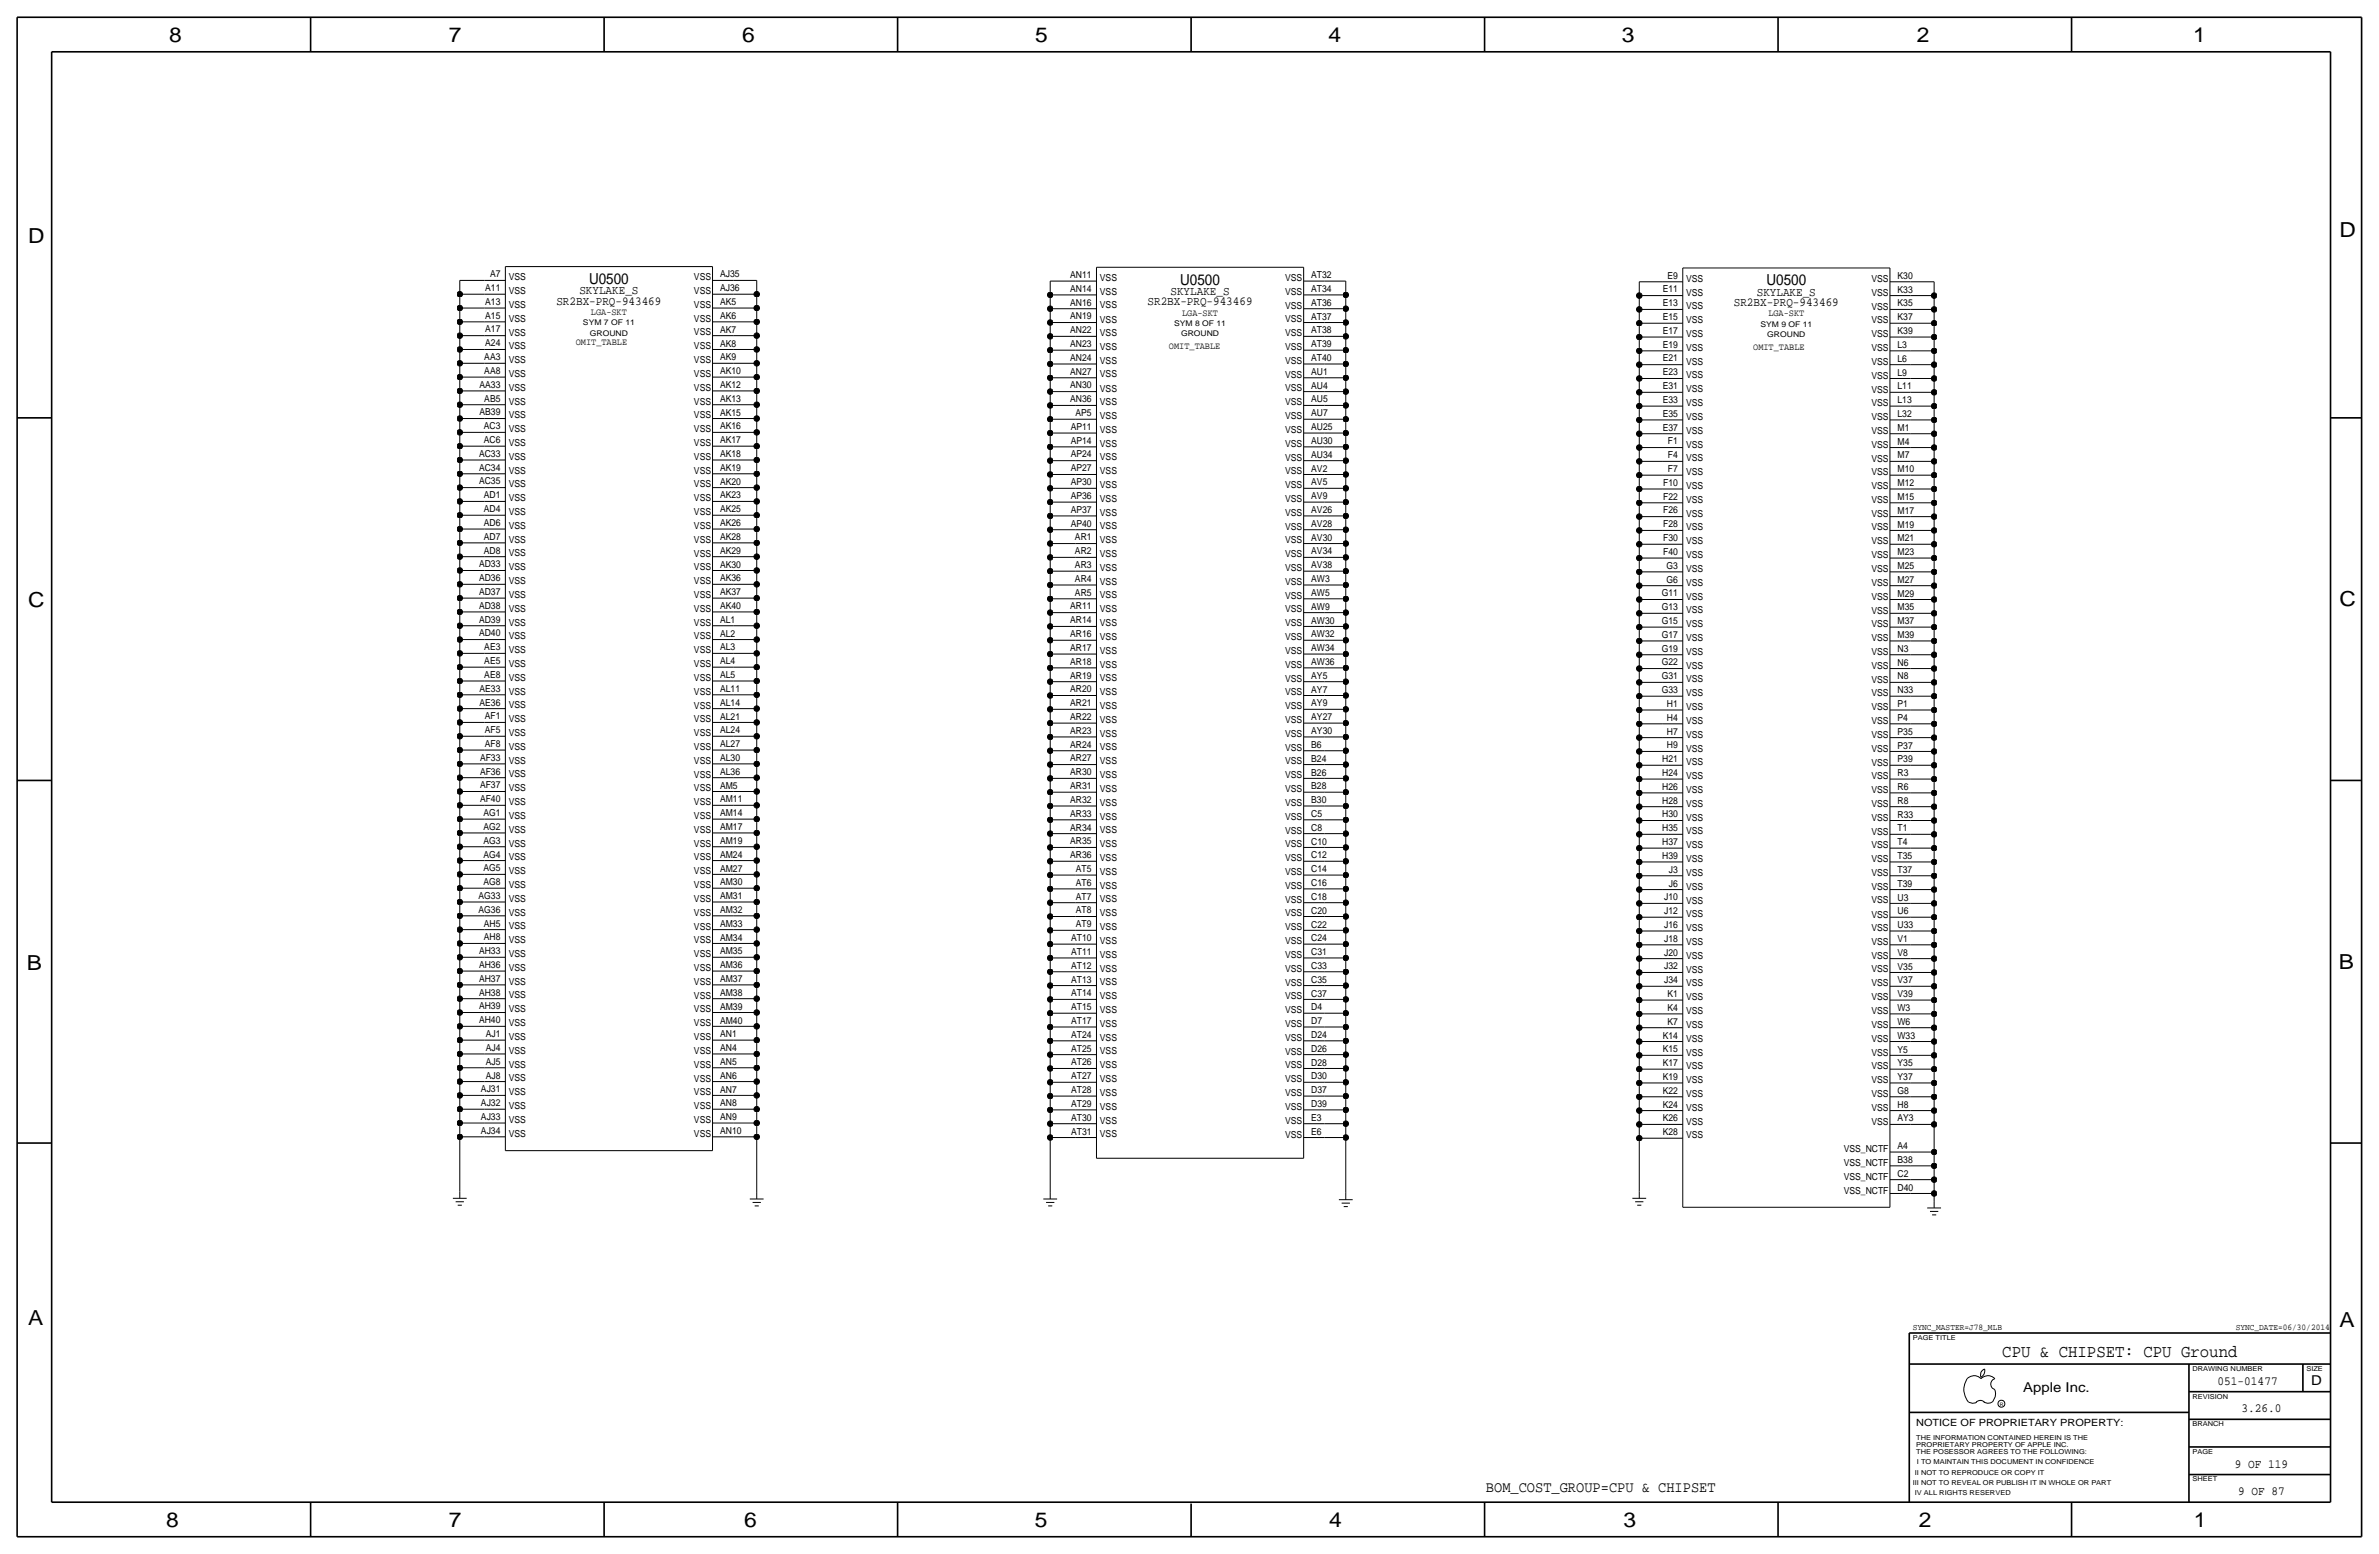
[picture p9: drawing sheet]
<svg xmlns="http://www.w3.org/2000/svg" width="875mm" height="572mm" viewBox="0 0 875 572" stroke-linecap="round" stroke-linejoin="round" font-family="sans-serif">
<defs><g id="words">
<g font-size="7.6">
<text x="62.2" y="15.5">8</text>
<text x="165" y="15.5">7</text>
<text x="273" y="15.5">6</text>
<text x="380.7" y="15.5">5</text>
<text x="488.6" y="15.5">4</text>
<text x="596.6" y="15.5">3</text>
<text x="705.1" y="15.5">2</text>
<text x="806.7" y="15.5">1</text>
<text x="10.4" y="89.4">D</text>
<text x="860.5" y="87.1">D</text>
<text x="10.4" y="223.3">C</text>
<text x="860.5" y="222.8">C</text>
<text x="9.8" y="356.6">B</text>
<text x="860.2" y="356.4">B</text>
<text x="10.4" y="487.4">A</text>
<text x="860.5" y="488.2">A</text>
<text x="61.2" y="561.6">8</text>
<text x="165" y="561.6">7</text>
<text x="273.8" y="561.6">6</text>
<text x="380.7" y="561.6">5</text>
<text x="488.9" y="561.6">4</text>
<text x="597.1" y="561.6">3</text>
<text x="705.8" y="561.6">2</text>
<text x="806.9" y="561.6">1</text>
</g>
<text font-size="6.5" x="736.5" y="499.1">CPU &amp; CHIPSET: CPU Ground</text>
<g font-size="5.6">
<text x="216.7" y="104.4">U0500</text>
<text x="434.1" y="104.6">U0500</text>
<text x="649.7" y="104.9">U0500</text>
<text x="546.6" y="548.6">BOM_COST_GROUP=CPU &amp; CHIPSET</text>
</g>
<g font-size="5">
<text x="850.1" y="509.3">D</text>
<text x="744.2" y="511.8">Apple Inc.</text>
</g>
<g font-size="4.6">
<text x="815.7" y="509.3">051-01477</text>
<text x="824.4" y="519.4">3.26.0</text>
<text x="822" y="539.8">9 OF 119</text>
<text x="823.2" y="549.9">9 OF 87</text>
</g>
<g font-size="4.5">
<text x="204.7" y="112">SR2BX-PRQ-943469</text>
<text x="213.1" y="108.2">SKYLAKE_S</text>
<text x="422.1" y="112.3">SR2BX-PRQ-943469</text>
<text x="430.5" y="108.5">SKYLAKE_S</text>
<text x="637.7" y="112.5">SR2BX-PRQ-943469</text>
<text x="646.2" y="108.7">SKYLAKE_S</text>
</g>
<text font-size="3.7" x="704.8" y="524.5">NOTICE OF PROPRIETARY PROPERTY:</text>
<g font-size="3.5">
<text x="180.2" y="101.9">A7</text>
<text x="178.5" y="107">A11</text>
<text x="187.1" y="103.1">VSS</text>
<text x="255.3" y="103">VSS</text>
<text x="264.9" y="107.1">AJ36</text>
<text x="264.9" y="102">AJ35</text>
<text x="393.6" y="107.3">AN14</text>
<text x="393.6" y="102.2">AN11</text>
<text x="404.6" y="103.2">VSS</text>
<text x="472.7" y="103.4">VSS</text>
<text x="482.3" y="107.4">AT34</text>
<text x="482.3" y="102.3">AT32</text>
<text x="611.6" y="107.5">E11</text>
<text x="613.3" y="102.5">E9</text>
<text x="620.2" y="103.6">VSS</text>
<text x="688.3" y="103.7">VSS</text>
<text x="697.9" y="107.6">K33</text>
<text x="697.9" y="102.5">K30</text>
<text x="178.5" y="112.1">A13</text>
<text x="187.1" y="108.2">VSS</text>
<text x="187.1" y="113.2">VSS</text>
<text x="255.3" y="113.2">VSS</text>
<text x="255.3" y="108.1">VSS</text>
<text x="264.9" y="112.2">AK5</text>
<text x="393.6" y="112.4">AN16</text>
<text x="404.6" y="113.4">VSS</text>
<text x="404.6" y="108.3">VSS</text>
<text x="472.7" y="113.5">VSS</text>
<text x="472.7" y="108.4">VSS</text>
<text x="482.3" y="112.4">AT36</text>
<text x="611.6" y="112.6">E13</text>
<text x="620.2" y="108.7">VSS</text>
<text x="620.2" y="113.8">VSS</text>
<text x="688.3" y="108.8">VSS</text>
<text x="688.3" y="113.9">VSS</text>
<text x="697.9" y="112.7">K35</text>
<text x="178.5" y="117.2">A15</text>
<text x="187.1" y="118.3">VSS</text>
<text x="217.4" y="115.8">LGA-SKT</text>
<text x="255.3" y="118.3">VSS</text>
<text x="264.9" y="117.3">AK6</text>
<text x="393.6" y="117.4">AN19</text>
<text x="404.6" y="118.6">VSS</text>
<text x="434.8" y="116.1">LGA-SKT</text>
<text x="472.7" y="118.6">VSS</text>
<text x="482.3" y="117.5">AT37</text>
<text x="611.6" y="117.7">E15</text>
<text x="620.2" y="118.9">VSS</text>
<text x="650.4" y="116.3">LGA-SKT</text>
<text x="688.3" y="118.9">VSS</text>
<text x="697.9" y="117.8">K37</text>
<text x="178.5" y="122.3">A17</text>
<text x="187.1" y="123.4">VSS</text>
<text x="255.3" y="123.4">VSS</text>
<text x="264.9" y="122.3">AK7</text>
<text x="393.6" y="122.5">AN22</text>
<text x="404.6" y="123.7">VSS</text>
<text x="472.7" y="123.6">VSS</text>
<text x="482.3" y="122.6">AT38</text>
<text x="611.6" y="122.8">E17</text>
<text x="620.2" y="124">VSS</text>
<text x="688.3" y="124">VSS</text>
<text x="697.9" y="122.9">K39</text>
<text x="178.5" y="127.3">A24</text>
<text x="187.1" y="128.5">VSS</text>
<text x="211.8" y="127">OMIT_TABLE</text>
<text x="255.3" y="128.4">VSS</text>
<text x="264.9" y="127.4">AK8</text>
<text x="393.6" y="127.6">AN23</text>
<text x="404.6" y="128.6">VSS</text>
<text x="430" y="128.5">OMIT_TABLE</text>
<text x="472.7" y="128.7">VSS</text>
<text x="482.3" y="127.7">AT39</text>
<text x="611.6" y="127.9">E19</text>
<text x="620.2" y="129">VSS</text>
<text x="644.9" y="128.8">OMIT_TABLE</text>
<text x="688.3" y="129.1">VSS</text>
<text x="697.9" y="127.9">L3</text>
<text x="178.1" y="137.5">AA8</text>
<text x="178.1" y="132.4">AA3</text>
<text x="187.1" y="133.6">VSS</text>
<text x="255.3" y="133.5">VSS</text>
<text x="264.9" y="137.6">AK10</text>
<text x="264.9" y="132.5">AK9</text>
<text x="393.6" y="137.8">AN27</text>
<text x="393.6" y="132.7">AN24</text>
<text x="404.6" y="133.7">VSS</text>
<text x="472.7" y="133.9">VSS</text>
<text x="482.3" y="137.8">AU1</text>
<text x="482.3" y="132.8">AT40</text>
<text x="611.6" y="132.9">E21</text>
<text x="620.2" y="134.1">VSS</text>
<text x="688.3" y="134.2">VSS</text>
<text x="697.9" y="133">L6</text>
<text x="176.4" y="142.6">AA33</text>
<text x="187.1" y="143.7">VSS</text>
<text x="187.1" y="138.6">VSS</text>
<text x="255.3" y="138.6">VSS</text>
<text x="255.3" y="143.7">VSS</text>
<text x="264.9" y="142.7">AK12</text>
<text x="393.6" y="142.8">AN30</text>
<text x="404.6" y="138.8">VSS</text>
<text x="472.7" y="138.9">VSS</text>
<text x="472.7" y="144">VSS</text>
<text x="482.3" y="142.9">AU4</text>
<text x="611.6" y="143.1">E31</text>
<text x="611.6" y="138">E23</text>
<text x="620.2" y="139.2">VSS</text>
<text x="688.3" y="139.3">VSS</text>
<text x="697.9" y="143.2">L11</text>
<text x="697.9" y="138.1">L9</text>
<text x="178.1" y="147.7">AB5</text>
<text x="187.1" y="148.8">VSS</text>
<text x="255.3" y="148.8">VSS</text>
<text x="264.9" y="147.8">AK13</text>
<text x="393.6" y="147.9">AN36</text>
<text x="404.6" y="144">VSS</text>
<text x="404.6" y="149.1">VSS</text>
<text x="472.7" y="149">VSS</text>
<text x="482.3" y="148">AU5</text>
<text x="611.6" y="148.2">E33</text>
<text x="620.2" y="144.3">VSS</text>
<text x="620.2" y="149.4">VSS</text>
<text x="688.3" y="144.4">VSS</text>
<text x="688.3" y="149.4">VSS</text>
<text x="697.9" y="148.3">L13</text>
<text x="176.4" y="152.8">AB39</text>
<text x="187.1" y="153.9">VSS</text>
<text x="255.3" y="153.9">VSS</text>
<text x="264.9" y="152.8">AK15</text>
<text x="395.6" y="153">AP5</text>
<text x="404.6" y="154.2">VSS</text>
<text x="472.7" y="154.1">VSS</text>
<text x="482.3" y="153.1">AU7</text>
<text x="611.6" y="153.3">E35</text>
<text x="620.2" y="154.4">VSS</text>
<text x="688.3" y="154.5">VSS</text>
<text x="697.9" y="153.3">L32</text>
<text x="178" y="157.8">AC3</text>
<text x="187.1" y="158.9">VSS</text>
<text x="255.3" y="158.9">VSS</text>
<text x="264.9" y="157.9">AK16</text>
<text x="393.8" y="158.1">AP11</text>
<text x="404.6" y="159.3">VSS</text>
<text x="472.7" y="159.2">VSS</text>
<text x="482.3" y="158.2">AU25</text>
<text x="611.6" y="158.3">E37</text>
<text x="620.2" y="159.5">VSS</text>
<text x="688.3" y="159.6">VSS</text>
<text x="697.9" y="158.4">M1</text>
<text x="176.2" y="168">AC33</text>
<text x="178" y="162.9">AC6</text>
<text x="187.1" y="164">VSS</text>
<text x="255.3" y="164">VSS</text>
<text x="264.9" y="163">AK17</text>
<text x="393.8" y="163.2">AP14</text>
<text x="404.6" y="164.3">VSS</text>
<text x="472.7" y="164.3">VSS</text>
<text x="482.3" y="163.3">AU30</text>
<text x="613.5" y="163.4">F1</text>
<text x="620.2" y="164.6">VSS</text>
<text x="688.3" y="164.7">VSS</text>
<text x="697.9" y="163.5">M4</text>
<text x="176.2" y="173.1">AC34</text>
<text x="187.1" y="169.1">VSS</text>
<text x="255.3" y="169.1">VSS</text>
<text x="264.9" y="173.2">AK19</text>
<text x="264.9" y="168.1">AK18</text>
<text x="393.8" y="173.3">AP27</text>
<text x="393.8" y="168.3">AP24</text>
<text x="404.6" y="169.3">VSS</text>
<text x="472.7" y="169.4">VSS</text>
<text x="482.3" y="173.4">AV2</text>
<text x="482.3" y="168.3">AU34</text>
<text x="613.5" y="173.6">F7</text>
<text x="613.5" y="168.5">F4</text>
<text x="620.2" y="169.7">VSS</text>
<text x="688.3" y="169.8">VSS</text>
<text x="697.9" y="173.7">M10</text>
<text x="697.9" y="168.6">M7</text>
<text x="176.2" y="178.2">AC35</text>
<text x="187.1" y="174.2">VSS</text>
<text x="187.1" y="179.3">VSS</text>
<text x="255.3" y="179.3">VSS</text>
<text x="255.3" y="174.2">VSS</text>
<text x="264.9" y="178.2">AK20</text>
<text x="393.8" y="178.4">AP30</text>
<text x="404.6" y="179.4">VSS</text>
<text x="404.6" y="174.4">VSS</text>
<text x="472.7" y="179.5">VSS</text>
<text x="472.7" y="174.4">VSS</text>
<text x="482.3" y="178.5">AV5</text>
<text x="611.7" y="178.7">F10</text>
<text x="620.2" y="174.8">VSS</text>
<text x="620.2" y="179.8">VSS</text>
<text x="688.3" y="174.8">VSS</text>
<text x="688.3" y="179.9">VSS</text>
<text x="697.9" y="178.8">M12</text>
<text x="178" y="183.2">AD1</text>
<text x="187.1" y="184.3">VSS</text>
<text x="255.3" y="184.3">VSS</text>
<text x="264.9" y="183.3">AK23</text>
<text x="393.8" y="183.5">AP36</text>
<text x="404.6" y="184.5">VSS</text>
<text x="472.7" y="184.6">VSS</text>
<text x="482.3" y="183.6">AV9</text>
<text x="611.7" y="183.8">F22</text>
<text x="620.2" y="185">VSS</text>
<text x="688.3" y="185">VSS</text>
<text x="697.9" y="183.8">M15</text>
<text x="178" y="188.3">AD4</text>
<text x="187.1" y="189.4">VSS</text>
<text x="255.3" y="189.4">VSS</text>
<text x="264.9" y="188.4">AK25</text>
<text x="393.8" y="188.6">AP37</text>
<text x="404.6" y="189.6">VSS</text>
<text x="472.7" y="189.7">VSS</text>
<text x="482.3" y="188.7">AV26</text>
<text x="611.7" y="188.8">F26</text>
<text x="620.2" y="190">VSS</text>
<text x="688.3" y="190.1">VSS</text>
<text x="697.9" y="188.9">M17</text>
<text x="178" y="193.4">AD6</text>
<text x="187.1" y="194.5">VSS</text>
<text x="255.3" y="194.5">VSS</text>
<text x="264.9" y="193.5">AK26</text>
<text x="393.8" y="193.7">AP40</text>
<text x="404.6" y="194.7">VSS</text>
<text x="472.7" y="194.8">VSS</text>
<text x="482.3" y="193.7">AV28</text>
<text x="611.7" y="193.9">F28</text>
<text x="620.2" y="195.1">VSS</text>
<text x="688.3" y="195.1">VSS</text>
<text x="697.9" y="194">M19</text>
<text x="178" y="203.6">AD8</text>
<text x="178" y="198.5">AD7</text>
<text x="187.1" y="199.6">VSS</text>
<text x="255.3" y="199.6">VSS</text>
<text x="264.9" y="203.7">AK29</text>
<text x="264.9" y="198.6">AK28</text>
<text x="395.4" y="203.8">AR2</text>
<text x="395.4" y="198.7">AR1</text>
<text x="404.6" y="199.8">VSS</text>
<text x="472.7" y="199.8">VSS</text>
<text x="482.3" y="203.9">AV34</text>
<text x="482.3" y="198.8">AV30</text>
<text x="611.7" y="199">F30</text>
<text x="620.2" y="200.2">VSS</text>
<text x="688.3" y="200.2">VSS</text>
<text x="697.9" y="199.1">M21</text>
<text x="176.2" y="208.6">AD33</text>
<text x="187.1" y="209.7">VSS</text>
<text x="187.1" y="204.7">VSS</text>
<text x="255.3" y="209.7">VSS</text>
<text x="255.3" y="204.7">VSS</text>
<text x="264.9" y="208.7">AK30</text>
<text x="395.4" y="208.9">AR3</text>
<text x="404.6" y="209.9">VSS</text>
<text x="404.6" y="204.9">VSS</text>
<text x="472.7" y="204.9">VSS</text>
<text x="482.3" y="209">AV38</text>
<text x="611.7" y="204.1">F40</text>
<text x="613" y="209.2">G3</text>
<text x="620.2" y="205.2">VSS</text>
<text x="688.3" y="205.3">VSS</text>
<text x="697.9" y="209.2">M25</text>
<text x="697.9" y="204.2">M23</text>
<text x="176.2" y="213.7">AD36</text>
<text x="187.1" y="214.8">VSS</text>
<text x="255.3" y="214.8">VSS</text>
<text x="264.9" y="213.8">AK36</text>
<text x="395.4" y="214">AR4</text>
<text x="404.6" y="215">VSS</text>
<text x="472.7" y="215.1">VSS</text>
<text x="472.7" y="210">VSS</text>
<text x="482.3" y="214.1">AW3</text>
<text x="613" y="214.2">G6</text>
<text x="620.2" y="210.3">VSS</text>
<text x="620.2" y="215.4">VSS</text>
<text x="688.3" y="210.4">VSS</text>
<text x="688.3" y="215.5">VSS</text>
<text x="697.9" y="214.3">M27</text>
<text x="176.2" y="218.8">AD37</text>
<text x="187.1" y="219.9">VSS</text>
<text x="255.3" y="219.9">VSS</text>
<text x="264.9" y="218.9">AK37</text>
<text x="395.4" y="219.1">AR5</text>
<text x="404.6" y="220.1">VSS</text>
<text x="472.7" y="220.2">VSS</text>
<text x="482.3" y="219.1">AW5</text>
<text x="611.2" y="219.3">G11</text>
<text x="620.2" y="220.5">VSS</text>
<text x="688.3" y="220.6">VSS</text>
<text x="697.9" y="219.4">M29</text>
<text x="176.2" y="223.9">AD38</text>
<text x="187.1" y="225">VSS</text>
<text x="255.3" y="225">VSS</text>
<text x="264.9" y="224">AK40</text>
<text x="393.6" y="224.1">AR11</text>
<text x="404.6" y="225.2">VSS</text>
<text x="472.7" y="225.3">VSS</text>
<text x="482.3" y="224.2">AW9</text>
<text x="611.2" y="224.4">G13</text>
<text x="620.2" y="225.6">VSS</text>
<text x="688.3" y="225.7">VSS</text>
<text x="697.9" y="224.5">M35</text>
<text x="176.2" y="229">AD39</text>
<text x="187.1" y="230.1">VSS</text>
<text x="255.3" y="230.1">VSS</text>
<text x="264.9" y="229.1">AL1</text>
<text x="393.6" y="229.2">AR14</text>
<text x="404.6" y="230.3">VSS</text>
<text x="472.7" y="230.3">VSS</text>
<text x="482.3" y="229.3">AW30</text>
<text x="611.2" y="229.5">G15</text>
<text x="620.2" y="230.7">VSS</text>
<text x="688.3" y="230.7">VSS</text>
<text x="697.9" y="229.6">M37</text>
<text x="176.2" y="234.1">AD40</text>
<text x="178.1" y="239.1">AE3</text>
<text x="187.1" y="235.1">VSS</text>
<text x="255.3" y="235.2">VSS</text>
<text x="264.9" y="239.2">AL3</text>
<text x="264.9" y="234.1">AL2</text>
<text x="393.6" y="239.4">AR17</text>
<text x="393.6" y="234.3">AR16</text>
<text x="404.6" y="235.3">VSS</text>
<text x="472.7" y="235.4">VSS</text>
<text x="482.3" y="239.5">AW34</text>
<text x="482.3" y="234.4">AW32</text>
<text x="611.2" y="239.6">G19</text>
<text x="611.2" y="234.6">G17</text>
<text x="620.2" y="235.7">VSS</text>
<text x="688.3" y="235.8">VSS</text>
<text x="697.9" y="239.7">N3</text>
<text x="697.9" y="234.6">M39</text>
<text x="178.1" y="244.2">AE5</text>
<text x="187.1" y="240.2">VSS</text>
<text x="187.1" y="245.3">VSS</text>
<text x="255.3" y="245.3">VSS</text>
<text x="255.3" y="240.2">VSS</text>
<text x="264.9" y="244.3">AL4</text>
<text x="393.6" y="244.5">AR18</text>
<text x="404.6" y="245.5">VSS</text>
<text x="404.6" y="240.4">VSS</text>
<text x="472.7" y="245.6">VSS</text>
<text x="472.7" y="240.5">VSS</text>
<text x="482.3" y="244.6">AW36</text>
<text x="611.2" y="244.7">G22</text>
<text x="620.2" y="245.9">VSS</text>
<text x="620.2" y="240.9">VSS</text>
<text x="688.3" y="240.9">VSS</text>
<text x="688.3" y="246">VSS</text>
<text x="697.9" y="244.8">N6</text>
<text x="178.1" y="249.3">AE8</text>
<text x="187.1" y="250.4">VSS</text>
<text x="255.3" y="250.4">VSS</text>
<text x="264.9" y="249.4">AL5</text>
<text x="393.6" y="249.6">AR19</text>
<text x="404.6" y="250.6">VSS</text>
<text x="472.7" y="250.7">VSS</text>
<text x="482.3" y="249.6">AY5</text>
<text x="611.2" y="249.8">G31</text>
<text x="620.2" y="251">VSS</text>
<text x="688.3" y="251.1">VSS</text>
<text x="697.9" y="249.9">N8</text>
<text x="176.4" y="254.4">AE33</text>
<text x="187.1" y="255.4">VSS</text>
<text x="255.3" y="255.5">VSS</text>
<text x="264.9" y="254.5">AL11</text>
<text x="393.6" y="254.6">AR20</text>
<text x="404.6" y="255.7">VSS</text>
<text x="472.7" y="255.7">VSS</text>
<text x="482.3" y="254.7">AY7</text>
<text x="611.2" y="254.9">G33</text>
<text x="620.2" y="256.1">VSS</text>
<text x="688.3" y="256.1">VSS</text>
<text x="697.9" y="255">N33</text>
<text x="176.4" y="259.5">AE36</text>
<text x="187.1" y="260.5">VSS</text>
<text x="255.3" y="260.6">VSS</text>
<text x="264.9" y="259.5">AL14</text>
<text x="393.6" y="259.7">AR21</text>
<text x="404.6" y="260.7">VSS</text>
<text x="472.7" y="260.8">VSS</text>
<text x="482.3" y="259.8">AY9</text>
<text x="613.1" y="260">H1</text>
<text x="620.2" y="261.1">VSS</text>
<text x="688.3" y="261.2">VSS</text>
<text x="697.9" y="260.1">P1</text>
<text x="178.3" y="269.6">AF5</text>
<text x="178.3" y="264.5">AF1</text>
<text x="187.1" y="265.6">VSS</text>
<text x="255.3" y="265.6">VSS</text>
<text x="264.9" y="269.7">AL24</text>
<text x="264.9" y="264.6">AL21</text>
<text x="393.6" y="269.9">AR23</text>
<text x="393.6" y="264.8">AR22</text>
<text x="404.6" y="265.8">VSS</text>
<text x="472.7" y="265.9">VSS</text>
<text x="482.3" y="270">AY30</text>
<text x="482.3" y="264.9">AY27</text>
<text x="613.1" y="265.1">H4</text>
<text x="620.2" y="266.2">VSS</text>
<text x="688.3" y="266.3">VSS</text>
<text x="697.9" y="265.1">P4</text>
<text x="178.3" y="274.7">AF8</text>
<text x="187.1" y="270.7">VSS</text>
<text x="187.1" y="275.8">VSS</text>
<text x="255.3" y="275.8">VSS</text>
<text x="255.3" y="270.7">VSS</text>
<text x="264.9" y="274.8">AL27</text>
<text x="393.6" y="275">AR24</text>
<text x="404.6" y="276">VSS</text>
<text x="404.6" y="270.9">VSS</text>
<text x="472.7" y="271">VSS</text>
<text x="482.3" y="275">B6</text>
<text x="613.1" y="275.2">H9</text>
<text x="613.1" y="270.1">H7</text>
<text x="620.2" y="271.3">VSS</text>
<text x="688.3" y="271.4">VSS</text>
<text x="697.9" y="275.3">P37</text>
<text x="697.9" y="270.2">P35</text>
<text x="176.6" y="279.8">AF33</text>
<text x="187.1" y="280.8">VSS</text>
<text x="255.3" y="280.9">VSS</text>
<text x="264.9" y="279.9">AL30</text>
<text x="393.6" y="280">AR27</text>
<text x="404.6" y="281.1">VSS</text>
<text x="472.7" y="281.1">VSS</text>
<text x="472.7" y="276.1">VSS</text>
<text x="482.3" y="280.1">B24</text>
<text x="611.4" y="280.3">H21</text>
<text x="620.2" y="276.4">VSS</text>
<text x="620.2" y="281.5">VSS</text>
<text x="688.3" y="276.5">VSS</text>
<text x="688.3" y="281.5">VSS</text>
<text x="697.9" y="280.4">P39</text>
<text x="176.6" y="284.9">AF36</text>
<text x="187.1" y="285.9">VSS</text>
<text x="255.3" y="286">VSS</text>
<text x="264.9" y="285">AL36</text>
<text x="393.6" y="285.1">AR30</text>
<text x="404.6" y="286.2">VSS</text>
<text x="472.7" y="286.2">VSS</text>
<text x="482.3" y="285.2">B26</text>
<text x="611.4" y="285.4">H24</text>
<text x="620.2" y="286.5">VSS</text>
<text x="688.3" y="286.6">VSS</text>
<text x="697.9" y="285.5">R3</text>
<text x="176.6" y="289.9">AF37</text>
<text x="187.1" y="291">VSS</text>
<text x="255.3" y="291">VSS</text>
<text x="264.9" y="290">AM5</text>
<text x="393.6" y="290.2">AR31</text>
<text x="404.6" y="291.2">VSS</text>
<text x="472.7" y="291.3">VSS</text>
<text x="482.3" y="290.3">B28</text>
<text x="611.4" y="290.5">H26</text>
<text x="620.2" y="291.6">VSS</text>
<text x="688.3" y="291.7">VSS</text>
<text x="697.9" y="290.5">R6</text>
<text x="176.6" y="295">AF40</text>
<text x="187.1" y="296.1">VSS</text>
<text x="255.3" y="296.1">VSS</text>
<text x="264.9" y="295.1">AM11</text>
<text x="393.6" y="295.3">AR32</text>
<text x="404.6" y="296.3">VSS</text>
<text x="472.7" y="296.4">VSS</text>
<text x="482.3" y="295.4">B30</text>
<text x="611.4" y="295.5">H28</text>
<text x="620.2" y="296.7">VSS</text>
<text x="688.3" y="296.8">VSS</text>
<text x="697.9" y="295.6">R8</text>
<text x="177.8" y="305.2">AG2</text>
<text x="177.8" y="300.1">AG1</text>
<text x="187.1" y="301.2">VSS</text>
<text x="255.3" y="301.2">VSS</text>
<text x="264.9" y="305.3">AM17</text>
<text x="264.9" y="300.2">AM14</text>
<text x="393.6" y="305.4">AR34</text>
<text x="393.6" y="300.4">AR33</text>
<text x="404.6" y="301.4">VSS</text>
<text x="472.7" y="301.5">VSS</text>
<text x="482.3" y="305.5">C8</text>
<text x="482.3" y="300.5">C5</text>
<text x="611.4" y="305.7">H35</text>
<text x="611.4" y="300.6">H30</text>
<text x="620.2" y="301.8">VSS</text>
<text x="688.3" y="301.9">VSS</text>
<text x="697.9" y="305.8">T1</text>
<text x="697.9" y="300.7">R33</text>
<text x="177.8" y="310.3">AG3</text>
<text x="187.1" y="311.3">VSS</text>
<text x="187.1" y="306.2">VSS</text>
<text x="255.3" y="311.4">VSS</text>
<text x="255.3" y="306.3">VSS</text>
<text x="264.9" y="310.4">AM19</text>
<text x="393.6" y="310.5">AR35</text>
<text x="404.6" y="311.6">VSS</text>
<text x="404.6" y="306.5">VSS</text>
<text x="472.7" y="311.6">VSS</text>
<text x="472.7" y="306.6">VSS</text>
<text x="482.3" y="310.6">C10</text>
<text x="611.4" y="310.8">H37</text>
<text x="620.2" y="306.9">VSS</text>
<text x="620.2" y="312">VSS</text>
<text x="688.3" y="306.9">VSS</text>
<text x="697.9" y="310.9">T4</text>
<text x="177.8" y="315.4">AG4</text>
<text x="187.1" y="316.4">VSS</text>
<text x="255.3" y="316.5">VSS</text>
<text x="264.9" y="315.4">AM24</text>
<text x="393.6" y="315.6">AR36</text>
<text x="404.6" y="316.6">VSS</text>
<text x="472.7" y="316.7">VSS</text>
<text x="482.3" y="315.7">C12</text>
<text x="611.4" y="315.9">H39</text>
<text x="620.2" y="317">VSS</text>
<text x="688.3" y="312">VSS</text>
<text x="688.3" y="317.1">VSS</text>
<text x="697.9" y="316">T35</text>
<text x="177.8" y="320.4">AG5</text>
<text x="187.1" y="321.5">VSS</text>
<text x="255.3" y="321.5">VSS</text>
<text x="264.9" y="320.5">AM27</text>
<text x="395.7" y="320.7">AT5</text>
<text x="404.6" y="321.7">VSS</text>
<text x="472.7" y="321.8">VSS</text>
<text x="482.3" y="320.8">C14</text>
<text x="613.8" y="320.9">J3</text>
<text x="620.2" y="322.1">VSS</text>
<text x="688.3" y="322.1">VSS</text>
<text x="697.9" y="321">T37</text>
<text x="177.8" y="325.5">AG8</text>
<text x="187.1" y="326.6">VSS</text>
<text x="255.3" y="326.6">VSS</text>
<text x="264.9" y="325.6">AM30</text>
<text x="395.7" y="325.8">AT6</text>
<text x="404.6" y="326.8">VSS</text>
<text x="472.7" y="326.9">VSS</text>
<text x="482.3" y="325.9">C16</text>
<text x="613.8" y="326">J6</text>
<text x="620.2" y="327.2">VSS</text>
<text x="688.3" y="327.3">VSS</text>
<text x="697.9" y="326.1">T39</text>
<text x="176" y="335.7">AG36</text>
<text x="176" y="330.6">AG33</text>
<text x="187.1" y="331.6">VSS</text>
<text x="255.3" y="331.7">VSS</text>
<text x="264.9" y="335.8">AM32</text>
<text x="264.9" y="330.7">AM31</text>
<text x="395.7" y="335.9">AT8</text>
<text x="395.7" y="330.9">AT7</text>
<text x="404.6" y="331.9">VSS</text>
<text x="472.7" y="332">VSS</text>
<text x="482.3" y="330.9">C18</text>
<text x="612.1" y="331.1">J10</text>
<text x="620.2" y="332.3">VSS</text>
<text x="688.3" y="332.2">VSS</text>
<text x="697.9" y="331.2">U3</text>
<text x="178" y="340.8">AH5</text>
<text x="187.1" y="336.7">VSS</text>
<text x="187.1" y="341.8">VSS</text>
<text x="255.3" y="341.9">VSS</text>
<text x="255.3" y="336.8">VSS</text>
<text x="264.9" y="340.8">AM33</text>
<text x="395.7" y="341">AT9</text>
<text x="404.6" y="337">VSS</text>
<text x="472.7" y="337">VSS</text>
<text x="482.3" y="341.1">C22</text>
<text x="482.3" y="336">C20</text>
<text x="612.1" y="341.3">J16</text>
<text x="612.1" y="336.2">J12</text>
<text x="620.2" y="337.4">VSS</text>
<text x="688.3" y="337.4">VSS</text>
<text x="697.9" y="341.4">U33</text>
<text x="697.9" y="336.3">U6</text>
<text x="178" y="345.8">AH8</text>
<text x="187.1" y="346.9">VSS</text>
<text x="255.3" y="346.9">VSS</text>
<text x="264.9" y="345.9">AM34</text>
<text x="394" y="346.1">AT10</text>
<text x="404.6" y="347.1">VSS</text>
<text x="404.6" y="342">VSS</text>
<text x="472.7" y="347.2">VSS</text>
<text x="472.7" y="342.1">VSS</text>
<text x="482.3" y="346.2">C24</text>
<text x="612.1" y="346.4">J18</text>
<text x="620.2" y="342.4">VSS</text>
<text x="620.2" y="347.5">VSS</text>
<text x="688.3" y="347.5">VSS</text>
<text x="688.3" y="342.5">VSS</text>
<text x="697.9" y="346.4">V1</text>
<text x="176.2" y="350.9">AH33</text>
<text x="187.1" y="352">VSS</text>
<text x="255.3" y="352">VSS</text>
<text x="264.9" y="351">AM35</text>
<text x="394" y="351.2">AT11</text>
<text x="404.6" y="352.2">VSS</text>
<text x="472.7" y="352.3">VSS</text>
<text x="482.3" y="351.3">C31</text>
<text x="612.1" y="351.4">J20</text>
<text x="620.2" y="352.6">VSS</text>
<text x="688.3" y="352.7">VSS</text>
<text x="697.9" y="351.5">V8</text>
<text x="176.2" y="356">AH36</text>
<text x="187.1" y="357">VSS</text>
<text x="255.3" y="357.1">VSS</text>
<text x="264.9" y="356.1">AM36</text>
<text x="394" y="356.3">AT12</text>
<text x="404.6" y="357.3">VSS</text>
<text x="472.7" y="357.4">VSS</text>
<text x="482.3" y="356.3">C33</text>
<text x="612.1" y="356.5">J32</text>
<text x="620.2" y="357.7">VSS</text>
<text x="688.3" y="357.6">VSS</text>
<text x="697.9" y="356.6">V35</text>
<text x="176.2" y="361.1">AH37</text>
<text x="187.1" y="362.1">VSS</text>
<text x="255.3" y="362.2">VSS</text>
<text x="264.9" y="361.2">AM37</text>
<text x="394" y="361.3">AT13</text>
<text x="404.6" y="362.4">VSS</text>
<text x="472.7" y="362.4">VSS</text>
<text x="482.3" y="361.4">C35</text>
<text x="612.1" y="361.6">J34</text>
<text x="620.2" y="362.8">VSS</text>
<text x="688.3" y="362.7">VSS</text>
<text x="697.9" y="361.7">V37</text>
<text x="176.2" y="371.3">AH39</text>
<text x="176.2" y="366.2">AH38</text>
<text x="187.1" y="367.2">VSS</text>
<text x="255.3" y="367.3">VSS</text>
<text x="264.9" y="371.3">AM39</text>
<text x="264.9" y="366.3">AM38</text>
<text x="394" y="371.5">AT15</text>
<text x="394" y="366.4">AT14</text>
<text x="404.6" y="367.5">VSS</text>
<text x="472.7" y="367.5">VSS</text>
<text x="482.3" y="371.6">D4</text>
<text x="482.3" y="366.5">C37</text>
<text x="613.3" y="371.8">K4</text>
<text x="613.3" y="366.7">K1</text>
<text x="620.2" y="367.8">VSS</text>
<text x="688.3" y="367.8">VSS</text>
<text x="697.9" y="371.8">W3</text>
<text x="697.9" y="366.8">V39</text>
<text x="176.2" y="376.3">AH40</text>
<text x="187.1" y="377.4">VSS</text>
<text x="187.1" y="372.3">VSS</text>
<text x="255.3" y="377.4">VSS</text>
<text x="255.3" y="372.4">VSS</text>
<text x="264.9" y="376.4">AM40</text>
<text x="394" y="376.6">AT17</text>
<text x="404.6" y="377.6">VSS</text>
<text x="404.6" y="372.5">VSS</text>
<text x="472.7" y="377.7">VSS</text>
<text x="472.7" y="372.6">VSS</text>
<text x="482.3" y="376.7">D7</text>
<text x="613.3" y="376.8">K7</text>
<text x="620.2" y="372.9">VSS</text>
<text x="688.3" y="372.9">VSS</text>
<text x="697.9" y="376.9">W6</text>
<text x="178.7" y="381.4">AJ1</text>
<text x="187.1" y="382.5">VSS</text>
<text x="255.3" y="382.5">VSS</text>
<text x="264.9" y="381.5">AN1</text>
<text x="394" y="381.7">AT24</text>
<text x="404.6" y="382.7">VSS</text>
<text x="472.7" y="382.8">VSS</text>
<text x="482.3" y="381.8">D24</text>
<text x="611.6" y="381.9">K14</text>
<text x="620.2" y="378">VSS</text>
<text x="620.2" y="383.1">VSS</text>
<text x="688.3" y="378.1">VSS</text>
<text x="688.3" y="383.2">VSS</text>
<text x="697.9" y="382">W33</text>
<text x="178.7" y="386.5">AJ4</text>
<text x="187.1" y="387.5">VSS</text>
<text x="255.3" y="387.6">VSS</text>
<text x="264.9" y="386.6">AN4</text>
<text x="394" y="386.7">AT25</text>
<text x="404.6" y="387.8">VSS</text>
<text x="472.7" y="387.9">VSS</text>
<text x="482.3" y="386.8">D26</text>
<text x="611.6" y="387">K15</text>
<text x="620.2" y="388.2">VSS</text>
<text x="688.3" y="388.2">VSS</text>
<text x="697.9" y="387.1">Y5</text>
<text x="178.7" y="391.6">AJ5</text>
<text x="187.1" y="392.6">VSS</text>
<text x="255.3" y="392.7">VSS</text>
<text x="264.9" y="391.7">AN5</text>
<text x="394" y="391.8">AT26</text>
<text x="404.6" y="392.9">VSS</text>
<text x="472.7" y="392.9">VSS</text>
<text x="482.3" y="391.9">D28</text>
<text x="611.6" y="392.1">K17</text>
<text x="620.2" y="393.3">VSS</text>
<text x="688.3" y="393.3">VSS</text>
<text x="697.9" y="392.2">Y35</text>
<text x="176.9" y="401.7">AJ31</text>
<text x="178.7" y="396.7">AJ8</text>
<text x="187.1" y="397.7">VSS</text>
<text x="255.3" y="397.8">VSS</text>
<text x="264.9" y="401.8">AN7</text>
<text x="264.9" y="396.7">AN6</text>
<text x="394" y="402">AT28</text>
<text x="394" y="396.9">AT27</text>
<text x="404.6" y="397.9">VSS</text>
<text x="472.7" y="398">VSS</text>
<text x="482.3" y="397">D30</text>
<text x="611.6" y="397.2">K19</text>
<text x="620.2" y="398.3">VSS</text>
<text x="688.3" y="398.4">VSS</text>
<text x="697.9" y="397.3">Y37</text>
<text x="176.9" y="406.8">AJ32</text>
<text x="187.1" y="407.8">VSS</text>
<text x="187.1" y="402.8">VSS</text>
<text x="255.3" y="407.9">VSS</text>
<text x="255.3" y="402.8">VSS</text>
<text x="264.9" y="406.9">AN8</text>
<text x="394" y="407.1">AT29</text>
<text x="404.6" y="403">VSS</text>
<text x="472.7" y="403.1">VSS</text>
<text x="482.3" y="407.2">D39</text>
<text x="482.3" y="402.1">D37</text>
<text x="611.6" y="407.3">K24</text>
<text x="611.6" y="402.2">K22</text>
<text x="620.2" y="403.4">VSS</text>
<text x="688.3" y="403.5">VSS</text>
<text x="697.9" y="407.3">H8</text>
<text x="697.9" y="402.2">G8</text>
<text x="176.9" y="411.9">AJ33</text>
<text x="187.1" y="412.9">VSS</text>
<text x="255.3" y="413">VSS</text>
<text x="264.9" y="412">AN9</text>
<text x="394" y="412.2">AT30</text>
<text x="404.6" y="413.2">VSS</text>
<text x="404.6" y="408.1">VSS</text>
<text x="472.7" y="413.3">VSS</text>
<text x="472.7" y="408.2">VSS</text>
<text x="482.3" y="412.2">E3</text>
<text x="611.6" y="412.4">K26</text>
<text x="620.2" y="408.5">VSS</text>
<text x="620.2" y="413.6">VSS</text>
<text x="688.3" y="408.6">VSS</text>
<text x="688.3" y="413.6">VSS</text>
<text x="697.9" y="412.3">AY3</text>
<text x="176.9" y="417">AJ34</text>
<text x="187.1" y="418">VSS</text>
<text x="255.3" y="418.1">VSS</text>
<text x="264.9" y="417.1">AN10</text>
<text x="394" y="417.2">AT31</text>
<text x="404.6" y="418.3">VSS</text>
<text x="472.7" y="418.3">VSS</text>
<text x="482.3" y="417.3">E6</text>
<text x="611.6" y="417.5">K28</text>
<text x="620.2" y="418.7">VSS</text>
<text x="678.2" y="423.8">VSS_NCTF</text>
<text x="697.9" y="422.6">A4</text>
<text x="678.2" y="428.9">VSS_NCTF</text>
<text x="697.9" y="427.7">B38</text>
<text x="678.2" y="434">VSS_NCTF</text>
<text x="697.9" y="437.9">D40</text>
<text x="697.9" y="432.8">C2</text>
<text x="678.2" y="439">VSS_NCTF</text>
</g>
<g font-size="3.2">
<text x="703.5" y="488.9">SYNC_MASTER=J78_MLB</text>
<text x="822.3" y="488.9">SYNC_DATE=06/30/2014</text>
</g>
<g font-size="2.9">
<text x="214.4" y="119.6">SYM 7 OF 11</text>
<text x="431.9" y="119.9">SYM 8 OF 11</text>
<text x="217" y="123.4">GROUND</text>
<text x="434.4" y="123.7">GROUND</text>
<text x="647.5" y="120.1">SYM 9 OF 11</text>
<text x="650" y="124">GROUND</text>
</g>
<g font-size="2.5">
<text x="703.5" y="492.8">PAGE TITLE</text>
<text x="806.4" y="504.2">DRAWING NUMBER</text>
<text x="848.3" y="504.2">SIZE</text>
<text x="806.4" y="514.4">REVISION</text>
<text x="806.4" y="524.5">BRANCH</text>
<text x="704.8" y="532.1">PROPRIETARY PROPERTY OF APPLE INC.</text>
<text x="704.8" y="529.6">THE INFORMATION CONTAINED HEREIN IS THE</text>
<text x="704.8" y="534.7">THE POSESSOR AGREES TO THE FOLLOWING:</text>
<text x="705.1" y="538.5">I TO MAINTAIN THIS DOCUMENT IN CONFIDENCE</text>
<text x="806.4" y="534.7">PAGE</text>
<text x="704.3" y="542.3">II NOT TO REPRODUCE OR COPY IT</text>
<text x="806.4" y="544.8">SHEET</text>
<text x="703.5" y="546.1">III NOT TO REVEAL OR PUBLISH IT IN WHOLE OR PART</text>
<text x="704.3" y="549.9">IV ALL RIGHTS RESERVED</text>
</g>
<text font-size="1.8" x="735.5" y="516.9">R</text>
</g></defs>
<g fill="none" stroke="#000" stroke-width=".37">
<path d="M185.9 98h76.2zM185.9 98v325.2zM262.1 98v325.2zM403.3 98.3v327.7zM403.3 98.3h76.2zM479.5 98.3v327.7zM618.9 98.6h76.2zM618.9 98.6v345.4zM695.1 98.6v345.4zM169.1 118.4h9.2zM169.1 113.3h9.2zM169.1 108.2h9.2z"/>
<path d="M169.1 103.1h9.2zM169.1 118.4v5zM169.1 113.3v5.1zM169.1 108.2v5.1zM169.1 103.1v5.1zM178.3 103.1h7.6zM178.3 108.2h7.6zM178.3 113.3h7.6zM178.3 118.4h7.6zM262.1 118.4h7.6zM262.1 113.3h7.6zM262.1 108.2h7.6z"/>
<path d="M262.1 103.1h7.6zM269.7 103.1h8.6zM269.7 108.2h8.6zM269.7 113.3h8.6zM269.7 118.4h8.6zM278.3 103.1v5.1zM278.3 108.2v5.1zM278.3 113.3v5.1zM278.3 118.4v5zM386.3 103.4v5.1zM386.3 108.5v5zM386.3 113.5v5.1z"/>
<path d="M386.3 118.6v5.1zM386.3 103.4h9.4zM386.3 108.5h9.4zM386.3 113.5h9.4zM386.3 118.6h9.4zM395.7 103.4h7.6zM395.7 108.5h7.6zM395.7 113.5h7.6zM395.7 118.6h7.6zM479.5 103.4h7.6zM479.5 108.5h7.6zM479.5 113.5h7.6z"/>
<path d="M479.5 118.6h7.6zM487.1 103.4h7.9zM487.1 108.5h7.9zM487.1 113.5h7.9zM487.1 118.6h7.9zM495 103.4v5.1zM495 108.5v5zM495 113.5v5.1zM495 118.6v5.1zM602.9 103.6v5.1zM602.9 108.7v5.1zM602.9 113.8v5.1z"/>
<path d="M602.9 118.9v5.1zM602.9 103.6h8.4zM602.9 108.7h8.4zM602.9 113.8h8.4zM602.9 118.9h8.4zM611.3 108.7h7.6zM611.3 113.8h7.6zM611.3 118.9h7.6zM611.3 103.6h7.6zM695.1 103.6h7.7zM695.1 108.7h7.7zM695.1 113.8h7.7z"/>
<path d="M695.1 118.9h7.7zM702.8 103.6h8.6zM702.8 108.7h8.6zM702.8 113.8h8.6zM702.8 118.9h8.6zM711.4 103.6v5.1zM711.4 108.7v5.1zM711.4 113.8v5.1zM711.4 118.9v5.1zM169.1 138.7h9.2zM169.1 133.6h9.2zM169.1 128.5h9.2z"/>
<path d="M169.1 123.4h9.2zM169.1 138.7v5.1zM169.1 133.6v5.1zM169.1 128.5v5.1zM169.1 123.4v5.1zM178.3 128.5h7.6zM178.3 133.6h7.6zM178.3 138.7h7.6zM178.3 123.4h7.6zM262.1 133.6h7.6zM262.1 128.5h7.6zM262.1 123.4h7.6z"/>
<path d="M262.1 138.7h7.6zM269.7 123.4h8.6zM269.7 128.5h8.6zM269.7 138.7h8.6zM269.7 133.6h8.6zM278.3 123.4v5.1zM278.3 128.5v5.1zM278.3 133.6v5.1zM278.3 138.7v5.1zM386.3 123.7v5.1zM386.3 128.8v5.1zM386.3 133.9v5z"/>
<path d="M386.3 138.9v5.1zM386.3 123.7h9.4zM386.3 128.8h9.4zM386.3 133.9h9.4zM386.3 138.9h9.4zM395.7 138.9h7.6zM395.7 123.7h7.6zM395.7 133.9h7.6zM395.7 128.8h7.6zM479.5 138.9h7.6zM479.5 133.9h7.6zM479.5 123.7h7.6z"/>
<path d="M479.5 128.8h7.6zM487.1 133.9h7.9zM487.1 123.7h7.9zM487.1 128.8h7.9zM487.1 138.9h7.9zM495 123.7v5.1zM495 128.8v5.1zM495 133.9v5zM495 138.9v5.1zM602.9 124v5zM602.9 129v5.1zM602.9 134.1v5.1z"/>
<path d="M602.9 139.2v5.1zM602.9 124h8.4zM602.9 129h8.4zM602.9 134.1h8.4zM602.9 139.2h8.4zM611.3 129h7.6zM611.3 124h7.6zM611.3 134.1h7.6zM611.3 139.2h7.6zM695.1 124h7.7zM695.1 129h7.7zM695.1 134.1h7.7z"/>
<path d="M695.1 139.2h7.7zM702.8 124h8.6zM702.8 129h8.6zM702.8 139.2h8.6zM702.8 134.1h8.6zM711.4 124v5zM711.4 129v5.1zM711.4 134.1v5.1zM711.4 139.2v5.1zM169.1 159h9.2zM169.1 153.9h9.2zM169.1 148.8h9.2z"/>
<path d="M169.1 143.8h9.2zM169.1 159v5.1zM169.1 153.9v5.1zM169.1 148.8v5.1zM169.1 143.8v5zM178.3 153.9h7.6zM178.3 159h7.6zM178.3 143.8h7.6zM178.3 148.8h7.6zM262.1 159h7.6zM262.1 153.9h7.6zM262.1 148.8h7.6z"/>
<path d="M262.1 143.8h7.6zM269.7 143.8h8.6zM269.7 148.8h8.6zM269.7 153.9h8.6zM269.7 159h8.6zM278.3 143.8v5zM278.3 148.8v5.1zM278.3 153.9v5.1zM278.3 159v5.1zM386.3 144v5.1zM386.3 149.1v5.1zM386.3 154.2v5.1z"/>
<path d="M386.3 159.3v5zM386.3 144h9.4zM386.3 149.1h9.4zM386.3 154.2h9.4zM386.3 159.3h9.4zM395.7 144h7.6zM395.7 149.1h7.6zM395.7 154.2h7.6zM395.7 159.3h7.6zM479.5 154.2h7.6zM479.5 159.3h7.6zM479.5 144h7.6z"/>
<path d="M479.5 149.1h7.6zM487.1 144h7.9zM487.1 149.1h7.9zM487.1 154.2h7.9zM487.1 159.3h7.9zM495 144v5.1zM495 149.1v5.1zM495 154.2v5.1zM495 159.3v5zM602.9 144.3v5.1zM602.9 149.4v5zM602.9 154.4v5.1z"/>
<path d="M602.9 159.5v5.1zM602.9 144.3h8.4zM602.9 149.4h8.4zM602.9 154.4h8.4zM602.9 159.5h8.4zM611.3 144.3h7.6zM611.3 149.4h7.6zM611.3 154.4h7.6zM611.3 159.5h7.6zM695.1 144.3h7.7zM695.1 149.4h7.7zM695.1 154.4h7.7z"/>
<path d="M695.1 159.5h7.7zM702.8 144.3h8.6zM702.8 149.4h8.6zM702.8 154.4h8.6zM702.8 159.5h8.6zM711.4 144.3v5.1zM711.4 149.4v5zM711.4 154.4v5.1zM711.4 159.5v5.1zM169.1 179.3h9.2zM169.1 174.2h9.2zM169.1 169.2h9.2z"/>
<path d="M169.1 164.1h9.2zM169.1 179.3v5.1zM169.1 174.2v5.1zM169.1 169.2v5zM169.1 164.1v5.1zM178.3 169.2h7.6zM178.3 174.2h7.6zM178.3 179.3h7.6zM178.3 164.1h7.6zM262.1 179.3h7.6zM262.1 174.2h7.6zM262.1 169.2h7.6z"/>
<path d="M262.1 164.1h7.6zM269.7 164.1h8.6zM269.7 169.2h8.6zM269.7 174.2h8.6zM269.7 179.3h8.6zM278.3 164.1v5.1zM278.3 169.2v5zM278.3 174.2v5.1zM278.3 179.3v5.1zM386.3 164.3v5.1zM386.3 169.4v5.1zM386.3 174.5v5.1z"/>
<path d="M386.3 179.6v5.1zM386.3 164.3h9.4zM386.3 169.4h9.4zM386.3 174.5h9.4zM386.3 179.6h9.4zM395.7 164.3h7.6zM395.7 169.4h7.6zM395.7 174.5h7.6zM395.7 179.6h7.6zM479.5 164.3h7.6zM479.5 169.4h7.6zM479.5 174.5h7.6z"/>
<path d="M479.5 179.6h7.6zM487.1 164.3h7.9zM487.1 169.4h7.9zM487.1 174.5h7.9zM487.1 179.6h7.9zM495 164.3v5.1zM495 169.4v5.1zM495 174.5v5.1zM495 179.6v5.1zM602.9 164.6v5.1zM602.9 169.7v5.1zM602.9 174.8v5z"/>
<path d="M602.9 179.8v5.1zM602.9 164.6h8.4zM602.9 169.7h8.4zM602.9 174.8h8.4zM602.9 179.8h8.4zM611.3 164.6h7.6zM611.3 169.7h7.6zM611.3 174.8h7.6zM611.3 179.8h7.6zM695.1 164.6h7.7zM695.1 169.7h7.7zM695.1 174.8h7.7z"/>
<path d="M695.1 179.8h7.7zM702.8 164.6h8.6zM702.8 169.7h8.6zM702.8 174.8h8.6zM702.8 179.8h8.6zM711.4 164.6v5.1zM711.4 169.7v5.1zM711.4 174.8v5zM711.4 179.8v5.1zM169.1 199.6h9.2zM169.1 194.6h9.2zM169.1 189.5h9.2z"/>
<path d="M169.1 184.4h9.2zM169.1 199.6v5.1zM169.1 194.6v5zM169.1 189.5v5.1zM169.1 184.4v5.1zM178.3 184.4h7.6zM178.3 189.5h7.6zM178.3 194.6h7.6zM178.3 199.6h7.6zM262.1 199.6h7.6zM262.1 194.6h7.6zM262.1 189.5h7.6z"/>
<path d="M262.1 184.4h7.6zM269.7 184.4h8.6zM269.7 189.5h8.6zM269.7 194.6h8.6zM269.7 199.6h8.6zM278.3 184.4v5.1zM278.3 189.5v5.1zM278.3 194.6v5zM278.3 199.6v5.1zM386.3 184.7v5zM386.3 189.7v5.1zM386.3 194.8v5.1z"/>
<path d="M386.3 199.9v5.1zM386.3 184.7h9.4zM386.3 189.7h9.4zM386.3 194.8h9.4zM386.3 199.9h9.4zM395.7 184.7h7.6zM395.7 189.7h7.6zM395.7 194.8h7.6zM395.7 199.9h7.6zM479.5 184.7h7.6zM479.5 189.7h7.6zM479.5 194.8h7.6z"/>
<path d="M479.5 199.9h7.6zM487.1 184.7h7.9zM487.1 189.7h7.9zM487.1 194.8h7.9zM487.1 199.9h7.9zM495 184.7v5zM495 189.7v5.1zM495 194.8v5.1zM495 199.9v5.1zM602.9 184.9v5.1zM602.9 190v5.1zM602.9 195.1v5.1z"/>
<path d="M602.9 184.9h8.4zM602.9 190h8.4zM602.9 195.1h8.4zM611.3 190h7.6zM611.3 195.1h7.6zM611.3 184.9h7.6zM695.1 195.1h7.7zM695.1 184.9h7.7zM695.1 190h7.7zM702.8 184.9h8.6zM702.8 190h8.6zM702.8 195.1h8.6z"/>
<path d="M711.4 184.9v5.1zM711.4 190v5.1zM711.4 195.1v5.1zM169.1 220h9.2zM169.1 214.9h9.2zM169.1 209.8h9.2zM169.1 204.7h9.2zM169.1 220v5zM169.1 214.9v5.1zM169.1 209.8v5.1zM169.1 204.7v5.1zM178.3 209.8h7.6z"/>
<path d="M178.3 204.7h7.6zM178.3 214.9h7.6zM178.3 220h7.6zM262.1 220h7.6zM262.1 214.9h7.6zM262.1 209.8h7.6zM262.1 204.7h7.6zM269.7 204.7h8.6zM269.7 209.8h8.6zM269.7 214.9h8.6zM269.7 220h8.6zM278.3 204.7v5.1z"/>
<path d="M278.3 209.8v5.1zM278.3 214.9v5.1zM278.3 220v5zM386.3 205v5.1zM386.3 210.1v5zM386.3 215.1v5.1zM386.3 205h9.4zM386.3 210.1h9.4zM386.3 215.1h9.4zM395.7 205h7.6zM395.7 210.1h7.6zM395.7 215.1h7.6z"/>
<path d="M479.5 215.1h7.6zM479.5 210.1h7.6zM479.5 205h7.6zM487.1 205h7.9zM487.1 210.1h7.9zM487.1 215.1h7.9zM495 205v5.1zM495 210.1v5zM495 215.1v5.1zM602.9 200.2v5zM602.9 205.2v5.1zM602.9 210.3v5.1z"/>
<path d="M602.9 215.4v5.1zM602.9 200.2h8.4zM602.9 205.2h8.4zM602.9 210.3h8.4zM602.9 215.4h8.4zM611.3 200.2h7.6zM611.3 205.2h7.6zM611.3 210.3h7.6zM611.3 215.4h7.6zM695.1 200.2h7.7zM695.1 205.2h7.7zM695.1 210.3h7.7z"/>
<path d="M695.1 215.4h7.7zM702.8 200.2h8.6zM702.8 205.2h8.6zM702.8 210.3h8.6zM702.8 215.4h8.6zM711.4 200.2v5zM711.4 205.2v5.1zM711.4 210.3v5.1zM711.4 215.4v5.1zM169.1 235.2h9.2zM169.1 230.1h9.2zM169.1 225h9.2z"/>
<path d="M169.1 235.2v5.1zM169.1 230.1v5.1zM169.1 225v5.1zM178.3 225h7.6zM178.3 230.1h7.6zM178.3 235.2h7.6zM262.1 235.2h7.6zM262.1 230.1h7.6zM262.1 225h7.6zM269.7 225h8.6zM269.7 230.1h8.6zM269.7 235.2h8.6z"/>
<path d="M278.3 225v5.1zM278.3 230.1v5.1zM278.3 235.2v5.1zM386.3 220.2v5.1zM386.3 225.3v5.1zM386.3 230.4v5.1zM386.3 235.5v5zM386.3 220.2h9.4zM386.3 225.3h9.4zM386.3 230.4h9.4zM386.3 235.5h9.4zM395.7 220.2h7.6z"/>
<path d="M395.7 225.3h7.6zM395.7 230.4h7.6zM395.7 235.5h7.6zM479.5 235.5h7.6zM479.5 230.4h7.6zM479.5 225.3h7.6zM479.5 220.2h7.6zM487.1 220.2h7.9zM487.1 225.3h7.9zM487.1 230.4h7.9zM487.1 235.5h7.9zM495 220.2v5.1z"/>
<path d="M495 225.3v5.1zM495 230.4v5.1zM495 235.5v5zM602.9 220.5v5.1zM602.9 225.6v5zM602.9 230.6v5.1zM602.9 235.7v5.1zM602.9 220.5h8.4zM602.9 225.6h8.4zM602.9 230.6h8.4zM602.9 235.7h8.4zM611.3 220.5h7.6z"/>
<path d="M611.3 225.6h7.6zM611.3 230.6h7.6zM611.3 235.7h7.6zM695.1 220.5h7.7zM695.1 225.6h7.7zM695.1 230.6h7.7zM695.1 235.7h7.7zM702.8 220.5h8.6zM702.8 225.6h8.6zM702.8 230.6h8.6zM702.8 235.7h8.6zM711.4 220.5v5.1z"/>
<path d="M711.4 225.6v5zM711.4 230.6v5.1zM711.4 235.7v5.1zM169.1 255.5h9.2zM169.1 250.4h9.2zM169.1 245.4h9.2zM169.1 240.3h9.2zM169.1 255.5v5.1zM169.1 250.4v5.1zM169.1 245.4v5zM169.1 240.3v5.1zM178.3 255.5h7.6z"/>
<path d="M178.3 240.3h7.6zM178.3 245.4h7.6zM178.3 250.4h7.6zM262.1 255.5h7.6zM262.1 250.4h7.6zM262.1 245.4h7.6zM262.1 240.3h7.6zM269.7 240.3h8.6zM269.7 245.4h8.6zM269.7 250.4h8.6zM269.7 255.5h8.6zM278.3 240.3v5.1z"/>
<path d="M278.3 245.4v5zM278.3 250.4v5.1zM278.3 255.5v5.1zM386.3 240.5v5.1zM386.3 245.6v5.1zM386.3 250.7v5.1zM386.3 255.8v5.1zM386.3 240.5h9.4zM386.3 245.6h9.4zM386.3 250.7h9.4zM386.3 255.8h9.4zM395.7 240.5h7.6z"/>
<path d="M395.7 245.6h7.6zM395.7 250.7h7.6zM395.7 255.8h7.6zM479.5 255.8h7.6zM479.5 250.7h7.6zM479.5 245.6h7.6zM479.5 240.5h7.6zM487.1 240.5h7.9zM487.1 245.6h7.9zM487.1 250.7h7.9zM487.1 255.8h7.9zM495 240.5v5.1z"/>
<path d="M495 245.6v5.1zM495 250.7v5.1zM495 255.8v5.1zM602.9 240.8v5.1zM602.9 245.9v5.1zM602.9 251v5zM602.9 256v5.1zM602.9 240.8h8.4zM602.9 245.9h8.4zM602.9 251h8.4zM602.9 256h8.4zM611.3 245.9h7.6z"/>
<path d="M611.3 251h7.6zM611.3 256h7.6zM611.3 240.8h7.6zM695.1 240.8h7.7zM695.1 245.9h7.7zM695.1 251h7.7zM695.1 256h7.7zM702.8 240.8h8.6zM702.8 245.9h8.6zM702.8 251h8.6zM702.8 256h8.6zM711.4 240.8v5.1z"/>
<path d="M711.4 245.9v5.1zM711.4 251v5zM711.4 256v5.1zM169.1 275.8h9.2zM169.1 270.8h9.2zM169.1 265.7h9.2zM169.1 260.6h9.2zM169.1 275.8v5.1zM169.1 270.8v5zM169.1 265.7v5.1zM169.1 260.6v5.1zM178.3 260.6h7.6z"/>
<path d="M178.3 265.7h7.6zM178.3 270.8h7.6zM178.3 275.8h7.6zM262.1 275.8h7.6zM262.1 270.8h7.6zM262.1 265.7h7.6zM262.1 260.6h7.6zM269.7 260.6h8.6zM269.7 265.7h8.6zM269.7 270.8h8.6zM269.7 275.8h8.6zM278.3 260.6v5.1z"/>
<path d="M278.3 265.7v5.1zM278.3 270.8v5zM278.3 275.8v5.1zM386.3 260.9v5zM386.3 265.9v5.1zM386.3 271v5.1zM386.3 276.1v5.1zM386.3 260.9h9.4zM386.3 265.9h9.4zM386.3 271h9.4zM386.3 276.1h9.4zM395.7 260.9h7.6z"/>
<path d="M395.7 265.9h7.6zM395.7 271h7.6zM395.7 276.1h7.6zM479.5 276.1h7.6zM479.5 271h7.6zM479.5 265.9h7.6zM479.5 260.9h7.6zM487.1 260.9h7.9zM487.1 265.9h7.9zM487.1 271h7.9zM487.1 276.1h7.9zM495 260.9v5z"/>
<path d="M495 265.9v5.1zM495 271v5.1zM495 276.1v5.1zM602.9 261.1v5.1zM602.9 266.2v5.1zM602.9 271.3v5.1zM602.9 276.4v5zM602.9 261.1h8.4zM602.9 266.2h8.4zM602.9 271.3h8.4zM602.9 276.4h8.4zM611.3 261.1h7.6z"/>
<path d="M611.3 266.2h7.6zM611.3 271.3h7.6zM611.3 276.4h7.6zM695.1 261.1h7.7zM695.1 266.2h7.7zM695.1 276.4h7.7zM695.1 271.3h7.7zM702.8 266.2h8.6zM702.8 271.3h8.6zM702.8 276.4h8.6zM702.8 261.1h8.6zM711.4 261.1v5.1z"/>
<path d="M711.4 266.2v5.1zM711.4 271.3v5.1zM711.4 276.4v5zM169.1 296.2h9.2zM169.1 291.1h9.2zM169.1 286h9.2zM169.1 280.9h9.2zM169.1 296.2v5zM169.1 291.1v5.1zM169.1 286v5.1zM169.1 280.9v5.1zM178.3 280.9h7.6z"/>
<path d="M178.3 286h7.6zM178.3 291.1h7.6zM178.3 296.2h7.6zM262.1 296.2h7.6zM262.1 291.1h7.6zM262.1 286h7.6zM262.1 280.9h7.6zM269.7 280.9h8.6zM269.7 286h8.6zM269.7 291.1h8.6zM269.7 296.2h8.6zM278.3 280.9v5.1z"/>
<path d="M278.3 286v5.1zM278.3 291.1v5.1zM278.3 296.2v5zM386.3 281.2v5.1zM386.3 286.3v5zM386.3 291.3v5.1zM386.3 296.4v5.1zM386.3 281.2h9.4zM386.3 286.3h9.4zM386.3 291.3h9.4zM386.3 296.4h9.4zM395.7 281.2h7.6z"/>
<path d="M395.7 286.3h7.6zM395.7 291.3h7.6zM395.7 296.4h7.6zM479.5 296.4h7.6zM479.5 291.3h7.6zM479.5 286.3h7.6zM479.5 281.2h7.6zM487.1 281.2h7.9zM487.1 286.3h7.9zM487.1 291.3h7.9zM487.1 296.4h7.9zM495 281.2v5.1z"/>
<path d="M495 286.3v5zM495 291.3v5.1zM495 296.4v5.1zM602.9 281.4v5.1zM602.9 286.5v5.1zM602.9 291.6v5.1zM602.9 296.7v5.1zM602.9 281.4h8.4zM602.9 286.5h8.4zM602.9 291.6h8.4zM602.9 296.7h8.4zM611.3 281.4h7.6z"/>
<path d="M611.3 286.5h7.6zM611.3 291.6h7.6zM611.3 296.7h7.6zM695.1 281.4h7.7zM695.1 286.5h7.7zM695.1 291.6h7.7zM695.1 296.7h7.7zM702.8 281.4h8.6zM702.8 286.5h8.6zM702.8 291.6h8.6zM702.8 296.7h8.6zM711.4 281.4v5.1z"/>
<path d="M711.4 286.5v5.1zM711.4 291.6v5.1zM711.4 296.7v5.1zM169.1 316.5h9.2zM169.1 311.4h9.2zM169.1 306.3h9.2zM169.1 301.2h9.2zM169.1 316.5v5.1zM169.1 311.4v5.1zM169.1 306.3v5.1zM169.1 301.2v5.1zM178.3 311.4h7.6z"/>
<path d="M178.3 316.5h7.6zM178.3 306.3h7.6zM178.3 301.2h7.6zM262.1 316.5h7.6zM262.1 311.4h7.6zM262.1 306.3h7.6zM262.1 301.2h7.6zM269.7 301.2h8.6zM269.7 306.3h8.6zM269.7 311.4h8.6zM269.7 316.5h8.6zM278.3 301.2v5.1z"/>
<path d="M278.3 306.3v5.1zM278.3 311.4v5.1zM278.3 316.5v5.1zM386.3 301.5v5.1zM386.3 306.6v5.1zM386.3 311.7v5zM386.3 316.7v5.1zM386.3 301.5h9.4zM386.3 306.6h9.4zM386.3 311.7h9.4zM386.3 316.7h9.4zM395.7 301.5h7.6z"/>
<path d="M395.7 306.6h7.6zM395.7 311.7h7.6zM395.7 316.7h7.6zM479.5 316.7h7.6zM479.5 311.7h7.6zM479.5 306.6h7.6zM479.5 301.5h7.6zM487.1 301.5h7.9zM487.1 306.6h7.9zM487.1 311.7h7.9zM487.1 316.7h7.9zM495 301.5v5.1z"/>
<path d="M495 306.6v5.1zM495 311.7v5zM495 316.7v5.1zM602.9 301.8v5zM602.9 306.8v5.1zM602.9 311.9v5.1zM602.9 317v5.1zM602.9 301.8h8.4zM602.9 306.8h8.4zM602.9 311.9h8.4zM602.9 317h8.4zM611.3 301.8h7.6z"/>
<path d="M611.3 306.8h7.6zM611.3 311.9h7.6zM611.3 317h7.6zM695.1 301.8h7.7zM695.1 306.8h7.7zM695.1 311.9h7.7zM695.1 317h7.7zM702.8 301.8h8.6zM702.8 306.8h8.6zM702.8 311.9h8.6zM702.8 317h8.6zM711.4 301.8v5z"/>
<path d="M711.4 306.8v5.1zM711.4 311.9v5.1zM711.4 317v5.1zM169.1 331.7h9.2zM169.1 326.6h9.2zM169.1 321.6h9.2zM169.1 336.8v5.1zM169.1 336.8h9.2zM169.1 331.7v5.1zM169.1 326.6v5.1zM169.1 321.6v5zM178.3 336.8h7.6z"/>
<path d="M178.3 331.7h7.6zM178.3 326.6h7.6zM178.3 321.6h7.6zM262.1 336.8h7.6zM262.1 331.7h7.6zM262.1 326.6h7.6zM262.1 321.6h7.6zM269.7 321.6h8.6zM269.7 326.6h8.6zM269.7 331.7h8.6zM269.7 336.8h8.6zM278.3 321.6v5z"/>
<path d="M278.3 326.6v5.1zM278.3 331.7v5.1zM278.3 336.8v5.1zM386.3 321.8v5.1zM386.3 326.9v5.1zM386.3 332v5.1zM386.3 337.1h9.4zM386.3 337.1v5zM386.3 321.8h9.4zM386.3 326.9h9.4zM386.3 332h9.4zM395.7 321.8h7.6z"/>
<path d="M395.7 326.9h7.6zM395.7 332h7.6zM395.7 337.1h7.6zM479.5 337.1h7.6zM479.5 332h7.6zM479.5 326.9h7.6zM479.5 321.8h7.6zM487.1 321.8h7.9zM487.1 326.9h7.9zM487.1 332h7.9zM487.1 337.1h7.9zM495 321.8v5.1z"/>
<path d="M495 326.9v5.1zM495 332v5.1zM495 337.1v5zM602.9 322.1v5.1zM602.9 327.2v5zM602.9 332.2v5.1zM602.9 337.3h8.4zM602.9 337.3v5.1zM602.9 322.1h8.4zM602.9 327.2h8.4zM602.9 332.2h8.4zM611.3 322.1h7.6z"/>
<path d="M611.3 327.2h7.6zM611.3 332.2h7.6zM611.3 337.3h7.6zM695.1 332.2h7.7zM695.1 322.1h7.7zM695.1 327.2h7.7zM695.1 337.3h7.7zM702.8 322.1h8.6zM702.8 327.2h8.6zM702.8 332.2h8.6zM702.8 337.3h8.6zM711.4 322.1v5.1z"/>
<path d="M711.4 327.2v5zM711.4 332.2v5.1zM711.4 337.3v5.1zM169.1 357.1h9.2zM169.1 352h9.2zM169.1 347h9.2zM169.1 341.9h9.2zM169.1 357.1v5.1zM169.1 352v5.1zM169.1 347v5zM169.1 341.9v5.1zM178.3 357.1h7.6z"/>
<path d="M178.3 352h7.6zM178.3 347h7.6zM178.3 341.9h7.6zM262.1 357.1h7.6zM262.1 352h7.6zM262.1 347h7.6zM262.1 341.9h7.6zM269.7 341.9h8.6zM269.7 347h8.6zM269.7 352h8.6zM269.7 357.1h8.6zM278.3 341.9v5.1z"/>
<path d="M278.3 347v5zM278.3 352v5.1zM278.3 357.1v5.1zM386.3 342.1v5.1zM386.3 347.2v5.1zM386.3 352.3v5.1zM386.3 357.4v5.1zM386.3 342.1h9.4zM386.3 347.2h9.4zM386.3 352.3h9.4zM386.3 357.4h9.4zM395.7 342.1h7.6z"/>
<path d="M395.7 347.2h7.6zM395.7 352.3h7.6zM395.7 357.4h7.6zM479.5 357.4h7.6zM479.5 352.3h7.6zM479.5 347.2h7.6zM479.5 342.1h7.6zM487.1 342.1h7.9zM487.1 347.2h7.9zM487.1 352.3h7.9zM487.1 357.4h7.9zM495 342.1v5.1z"/>
<path d="M495 347.2v5.1zM495 352.3v5.1zM495 357.4v5.1zM602.9 342.4v5.1zM602.9 347.5v5.1zM602.9 352.6v5zM602.9 357.6v5.1zM602.9 342.4h8.4zM602.9 347.5h8.4zM602.9 352.6h8.4zM602.9 357.6h8.4zM611.3 342.4h7.6z"/>
<path d="M611.3 347.5h7.6zM611.3 352.6h7.6zM611.3 357.6h7.6zM695.1 357.6h7.7zM695.1 347.5h7.7zM695.1 342.4h7.7zM695.1 352.6h7.7zM702.8 342.4h8.6zM702.8 347.5h8.6zM702.8 352.6h8.6zM702.8 357.6h8.6zM711.4 342.4v5.1z"/>
<path d="M711.4 347.5v5.1zM711.4 352.6v5zM711.4 357.6v5.1zM169.1 377.4h9.2zM169.1 372.4h9.2zM169.1 367.3h9.2zM169.1 362.2h9.2zM169.1 377.4v5.1zM169.1 372.4v5zM169.1 367.3v5.1zM169.1 362.2v5.1zM178.3 377.4h7.6z"/>
<path d="M178.3 362.2h7.6zM178.3 367.3h7.6zM178.3 372.4h7.6zM262.1 377.4h7.6zM262.1 372.4h7.6zM262.1 367.3h7.6zM262.1 362.2h7.6zM269.7 362.2h8.6zM269.7 367.3h8.6zM269.7 372.4h8.6zM269.7 377.4h8.6zM278.3 362.2v5.1z"/>
<path d="M278.3 367.3v5.1zM278.3 372.4v5zM278.3 377.4v5.1zM386.3 362.5v5zM386.3 367.5v5.1zM386.3 372.6v5.1zM386.3 377.7v5.1zM386.3 362.5h9.4zM386.3 367.5h9.4zM386.3 372.6h9.4zM386.3 377.7h9.4zM395.7 362.5h7.6z"/>
<path d="M395.7 367.5h7.6zM395.7 372.6h7.6zM395.7 377.7h7.6zM479.5 377.7h7.6zM479.5 372.6h7.6zM479.5 367.5h7.6zM479.5 362.5h7.6zM487.1 362.5h7.9zM487.1 367.5h7.9zM487.1 372.6h7.9zM487.1 377.7h7.9zM495 362.5v5z"/>
<path d="M495 367.5v5.1zM495 372.6v5.1zM495 377.7v5.1zM602.9 362.7v5.1zM602.9 367.8v5.1zM602.9 372.9v5.1zM602.9 378v5zM602.9 362.7h8.4zM602.9 367.8h8.4zM602.9 372.9h8.4zM602.9 378h8.4zM611.3 362.7h7.6z"/>
<path d="M611.3 367.8h7.6zM611.3 372.9h7.6zM611.3 378h7.6zM695.1 372.9h7.7zM695.1 367.8h7.7zM695.1 362.7h7.7zM695.1 378h7.7zM702.8 362.7h8.6zM702.8 367.8h8.6zM702.8 372.9h8.6zM702.8 378h8.6zM711.4 362.7v5.1z"/>
<path d="M711.4 367.8v5.1zM711.4 372.9v5.1zM711.4 378v5zM169.1 397.8h9.2zM169.1 392.7h9.2zM169.1 387.6h9.2zM169.1 382.5h9.2zM169.1 397.8v5zM169.1 392.7v5.1zM169.1 387.6v5.1zM169.1 382.5v5.1zM178.3 382.5h7.6z"/>
<path d="M178.3 387.6h7.6zM178.3 392.7h7.6zM178.3 397.8h7.6zM262.1 397.8h7.6zM262.1 392.7h7.6zM262.1 387.6h7.6zM262.1 382.5h7.6zM269.7 382.5h8.6zM269.7 387.6h8.6zM269.7 392.7h8.6zM269.7 397.8h8.6zM278.3 382.5v5.1z"/>
<path d="M278.3 387.6v5.1zM278.3 392.7v5.1zM278.3 397.8v5zM386.3 382.8v5.1zM386.3 387.9v5zM386.3 392.9v5.1zM386.3 398v5.1zM386.3 382.8h9.4zM386.3 387.9h9.4zM386.3 392.9h9.4zM386.3 398h9.4zM395.7 382.8h7.6z"/>
<path d="M395.7 387.9h7.6zM395.7 392.9h7.6zM395.7 398h7.6zM479.5 398h7.6zM479.5 392.9h7.6zM479.5 387.9h7.6zM479.5 382.8h7.6zM487.1 387.9h7.9zM487.1 382.8h7.9zM487.1 392.9h7.9zM487.1 398h7.9zM495 382.8v5.1z"/>
<path d="M495 387.9v5zM495 392.9v5.1zM495 398v5.1zM602.9 383v5.1zM602.9 388.1v5.1zM602.9 393.2v5.1zM602.9 398.3v5.1zM602.9 383h8.4zM602.9 388.1h8.4zM602.9 393.2h8.4zM602.9 398.3h8.4zM611.3 383h7.6z"/>
<path d="M611.3 388.1h7.6zM611.3 393.2h7.6zM611.3 398.3h7.6zM695.1 383h7.7zM695.1 398.3h7.7zM695.1 388.1h7.7zM695.1 393.2h7.7zM702.8 383h8.6zM702.8 393.2h8.6zM702.8 398.3h8.6zM702.8 388.1h8.6zM711.4 383v5.1z"/>
<path d="M711.4 388.1v5.1zM711.4 393.2v5.1zM711.4 398.3v5.1zM169.1 407.9h9.2zM169.1 413h9.2zM169.1 402.8h9.2zM169.1 418.1h9.2zM169.1 402.8v5.1zM169.1 407.9v5.1zM169.1 413v5.1zM169.1 418.1v20zM178.3 418.1h7.6z"/>
<path d="M178.3 413h7.6zM178.3 407.9h7.6zM178.3 402.8h7.6zM262.1 418.1h7.6zM262.1 413h7.6zM262.1 407.9h7.6zM262.1 402.8h7.6zM269.7 402.8h8.6zM269.7 407.9h8.6zM269.7 413h8.6zM269.7 418.1h8.6zM278.3 402.8v5.1z"/>
<path d="M278.3 407.9v5.1zM278.3 413v5.1zM278.3 418.1v20.3zM386.3 403.1v5.1zM386.3 408.2v5.1zM386.3 413.3v5zM386.3 418.3v20.1zM386.3 403.1h9.4zM386.3 408.2h9.4zM386.3 413.3h9.4zM386.3 418.3h9.4zM395.7 403.1h7.6z"/>
<path d="M395.7 408.2h7.6zM395.7 413.3h7.6zM395.7 418.3h7.6zM479.5 418.3h7.6zM479.5 413.3h7.6zM479.5 408.2h7.6zM479.5 403.1h7.6zM487.1 403.1h7.9zM487.1 408.2h7.9zM487.1 413.3h7.9zM487.1 418.3h7.9zM495 403.1v5.1z"/>
<path d="M495 408.2v5.1zM495 413.3v5zM495 418.3v20.4zM602.9 403.4v5zM602.9 408.4v5.1zM602.9 413.5v5.1zM602.9 418.6v19.5zM602.9 403.4h8.4zM602.9 408.4h8.4zM602.9 413.5h8.4zM602.9 418.6h8.4zM611.3 403.4h7.6z"/>
<path d="M611.3 408.4h7.6zM611.3 413.5h7.6zM611.3 418.6h7.6zM695.1 403.4h7.7zM695.1 408.4h7.7zM695.1 413.5h7.7zM702.8 403.4h8.6zM702.8 408.4h8.6zM702.8 413.5h8.6zM711.4 403.4v5zM711.4 408.4v5.1zM711.4 413.5v10.2z"/>
<path d="M169.1 438.1v2.6zM185.9 423.2h76.2zM278.3 438.4v2.5zM386.3 438.4v2.5zM403.3 426h76.2zM495 438.7v2.5zM602.9 438.1v2.6zM695.1 423.7h7.7zM695.1 438.9h7.7zM695.1 428.8h7.7zM695.1 433.8h7.7zM702.8 423.7h8.6z"/>
<path d="M702.8 428.8h8.6zM702.8 433.8h8.6zM702.8 438.9h8.6zM711.4 423.7v5.1zM711.4 428.8v5zM711.4 433.8v5.1zM711.4 438.9v2.8zM166.6 440.7h5.1zM167.6 442h3zM168.4 443.2h1.5zM275.8 440.9h5.1zM276.8 442.2h3.1z"/>
<path d="M277.6 443.5h1.5zM383.7 440.9h5.1zM384.8 442.2h3zM385.5 443.5h1.5zM492.5 441.2h5zM493.5 442.5h3zM494.2 443.7h1.6zM600.4 440.7h5.1zM601.4 442h3.1zM602.2 443.2h1.5zM618.9 444h76.2zM708.9 444.2h5z"/>
<path d="M709.9 445.5h3zM710.6 446.8h1.6zM711.4 441.7v2.5zM724.1 515.6l.5 .2a2.67 2.67 0 0 0 2.5-.2M726.8 515.7a2.09 2.09 0 0 1 3.1 0M728.6 506.5a2.69 2.69 0 0 0 1.3-3 2.26 2.26 0 0 0-1.3 3M729.7 515.6l.4 .2a2.67 2.67 0 0 0 2.6-.2M733.7 511.1a4.5 4.5 0 0 1-1 4.6M733.8 511a2.08 2.08 0 0 1-1.6-2 2.08 2.08 0 0 1 1.6-2 3.4 3.4 0 0 0-5.1 0 3.6 3.6 0 0 0-3.9-.8 3.6 3.6 0 0 0-2.3 3.3 7.1 7.1 0 0 0 1.6 6.2"/>
<circle cx="736.1" cy="516.2" r="1.28"/>
</g>
<g fill="#000" stroke="#000" stroke-width=".37">
<circle cx="169.1" cy="113.3" r="1.02"/>
<circle cx="169.1" cy="108.2" r="1.02"/>
<circle cx="169.1" cy="118.4" r="1.02"/>
<circle cx="278.3" cy="118.4" r="1.02"/>
<circle cx="278.3" cy="108.2" r="1.02"/>
<circle cx="278.3" cy="113.3" r="1.02"/>
<circle cx="386.3" cy="113.5" r="1.02"/>
<circle cx="386.3" cy="118.6" r="1.02"/>
<circle cx="386.3" cy="108.5" r="1.02"/>
<circle cx="495" cy="118.6" r="1.02"/>
<circle cx="495" cy="108.5" r="1.02"/>
<circle cx="495" cy="113.5" r="1.02"/>
<circle cx="602.9" cy="113.8" r="1.02"/>
<circle cx="602.9" cy="118.9" r="1.02"/>
<circle cx="602.9" cy="108.7" r="1.02"/>
<circle cx="711.4" cy="113.8" r="1.02"/>
<circle cx="711.4" cy="118.9" r="1.02"/>
<circle cx="711.4" cy="108.7" r="1.02"/>
<circle cx="169.1" cy="128.5" r="1.02"/>
<circle cx="169.1" cy="138.7" r="1.02"/>
<circle cx="169.1" cy="123.4" r="1.02"/>
<circle cx="169.1" cy="133.6" r="1.02"/>
<circle cx="278.3" cy="123.4" r="1.02"/>
<circle cx="278.3" cy="128.5" r="1.02"/>
<circle cx="278.3" cy="133.6" r="1.02"/>
<circle cx="278.3" cy="138.7" r="1.02"/>
<circle cx="386.3" cy="128.8" r="1.02"/>
<circle cx="386.3" cy="138.9" r="1.02"/>
<circle cx="386.3" cy="133.9" r="1.02"/>
<circle cx="386.3" cy="123.7" r="1.02"/>
<circle cx="495" cy="123.7" r="1.02"/>
<circle cx="495" cy="138.9" r="1.02"/>
<circle cx="495" cy="133.9" r="1.02"/>
<circle cx="495" cy="128.8" r="1.02"/>
<circle cx="602.9" cy="134.1" r="1.02"/>
<circle cx="602.9" cy="129" r="1.02"/>
<circle cx="602.9" cy="124" r="1.02"/>
<circle cx="602.9" cy="139.2" r="1.02"/>
<circle cx="711.4" cy="124" r="1.02"/>
<circle cx="711.4" cy="134.1" r="1.02"/>
<circle cx="711.4" cy="139.2" r="1.02"/>
<circle cx="711.4" cy="129" r="1.02"/>
<circle cx="169.1" cy="143.8" r="1.02"/>
<circle cx="169.1" cy="159" r="1.02"/>
<circle cx="169.1" cy="148.8" r="1.02"/>
<circle cx="169.1" cy="153.9" r="1.02"/>
<circle cx="278.3" cy="148.8" r="1.02"/>
<circle cx="278.3" cy="153.9" r="1.02"/>
<circle cx="278.3" cy="159" r="1.02"/>
<circle cx="278.3" cy="143.8" r="1.02"/>
<circle cx="386.3" cy="159.3" r="1.02"/>
<circle cx="386.3" cy="149.1" r="1.02"/>
<circle cx="386.3" cy="154.2" r="1.02"/>
<circle cx="386.3" cy="144" r="1.02"/>
<circle cx="495" cy="144" r="1.02"/>
<circle cx="495" cy="154.2" r="1.02"/>
<circle cx="495" cy="149.1" r="1.02"/>
<circle cx="495" cy="159.3" r="1.02"/>
<circle cx="602.9" cy="144.3" r="1.02"/>
<circle cx="602.9" cy="154.4" r="1.02"/>
<circle cx="602.9" cy="149.4" r="1.02"/>
<circle cx="602.9" cy="159.5" r="1.02"/>
<circle cx="711.4" cy="149.4" r="1.02"/>
<circle cx="711.4" cy="159.5" r="1.02"/>
<circle cx="711.4" cy="154.4" r="1.02"/>
<circle cx="711.4" cy="144.3" r="1.02"/>
<circle cx="169.1" cy="164.1" r="1.02"/>
<circle cx="169.1" cy="169.2" r="1.02"/>
<circle cx="169.1" cy="174.2" r="1.02"/>
<circle cx="169.1" cy="179.3" r="1.02"/>
<circle cx="278.3" cy="164.1" r="1.02"/>
<circle cx="278.3" cy="169.2" r="1.02"/>
<circle cx="278.3" cy="174.2" r="1.02"/>
<circle cx="278.3" cy="179.3" r="1.02"/>
<circle cx="386.3" cy="174.5" r="1.02"/>
<circle cx="386.3" cy="179.6" r="1.02"/>
<circle cx="386.3" cy="169.4" r="1.02"/>
<circle cx="386.3" cy="164.3" r="1.02"/>
<circle cx="495" cy="179.6" r="1.02"/>
<circle cx="495" cy="174.5" r="1.02"/>
<circle cx="495" cy="169.4" r="1.02"/>
<circle cx="495" cy="164.3" r="1.02"/>
<circle cx="602.9" cy="169.7" r="1.02"/>
<circle cx="602.9" cy="164.6" r="1.02"/>
<circle cx="602.9" cy="179.8" r="1.02"/>
<circle cx="602.9" cy="174.8" r="1.02"/>
<circle cx="711.4" cy="164.6" r="1.02"/>
<circle cx="711.4" cy="169.7" r="1.02"/>
<circle cx="711.4" cy="179.8" r="1.02"/>
<circle cx="711.4" cy="174.8" r="1.02"/>
<circle cx="169.1" cy="189.5" r="1.02"/>
<circle cx="169.1" cy="199.6" r="1.02"/>
<circle cx="169.1" cy="194.6" r="1.02"/>
<circle cx="169.1" cy="184.4" r="1.02"/>
<circle cx="278.3" cy="189.5" r="1.02"/>
<circle cx="278.3" cy="184.4" r="1.02"/>
<circle cx="278.3" cy="199.6" r="1.02"/>
<circle cx="278.3" cy="194.6" r="1.02"/>
<circle cx="386.3" cy="194.8" r="1.02"/>
<circle cx="386.3" cy="189.7" r="1.02"/>
<circle cx="386.3" cy="184.7" r="1.02"/>
<circle cx="386.3" cy="199.9" r="1.02"/>
<circle cx="495" cy="184.7" r="1.02"/>
<circle cx="495" cy="199.9" r="1.02"/>
<circle cx="495" cy="194.8" r="1.02"/>
<circle cx="495" cy="189.7" r="1.02"/>
<circle cx="602.9" cy="190" r="1.02"/>
<circle cx="602.9" cy="195.1" r="1.02"/>
<circle cx="602.9" cy="184.9" r="1.02"/>
<circle cx="711.4" cy="195.1" r="1.02"/>
<circle cx="711.4" cy="190" r="1.02"/>
<circle cx="711.4" cy="184.9" r="1.02"/>
<circle cx="169.1" cy="214.9" r="1.02"/>
<circle cx="169.1" cy="220" r="1.02"/>
<circle cx="169.1" cy="204.7" r="1.02"/>
<circle cx="169.1" cy="209.8" r="1.02"/>
<circle cx="278.3" cy="209.8" r="1.02"/>
<circle cx="278.3" cy="220" r="1.02"/>
<circle cx="278.3" cy="204.7" r="1.02"/>
<circle cx="278.3" cy="214.9" r="1.02"/>
<circle cx="386.3" cy="215.1" r="1.02"/>
<circle cx="386.3" cy="210.1" r="1.02"/>
<circle cx="386.3" cy="205" r="1.02"/>
<circle cx="495" cy="205" r="1.02"/>
<circle cx="495" cy="215.1" r="1.02"/>
<circle cx="495" cy="210.1" r="1.02"/>
<circle cx="602.9" cy="215.4" r="1.02"/>
<circle cx="602.9" cy="205.2" r="1.02"/>
<circle cx="602.9" cy="210.3" r="1.02"/>
<circle cx="602.9" cy="200.2" r="1.02"/>
<circle cx="711.4" cy="215.4" r="1.02"/>
<circle cx="711.4" cy="205.2" r="1.02"/>
<circle cx="711.4" cy="200.2" r="1.02"/>
<circle cx="711.4" cy="210.3" r="1.02"/>
<circle cx="169.1" cy="225" r="1.02"/>
<circle cx="169.1" cy="235.2" r="1.02"/>
<circle cx="169.1" cy="230.1" r="1.02"/>
<circle cx="278.3" cy="225" r="1.02"/>
<circle cx="278.3" cy="230.1" r="1.02"/>
<circle cx="278.3" cy="235.2" r="1.02"/>
<circle cx="386.3" cy="230.4" r="1.02"/>
<circle cx="386.3" cy="225.3" r="1.02"/>
<circle cx="386.3" cy="235.5" r="1.02"/>
<circle cx="386.3" cy="220.2" r="1.02"/>
<circle cx="495" cy="220.2" r="1.02"/>
<circle cx="495" cy="235.5" r="1.02"/>
<circle cx="495" cy="225.3" r="1.02"/>
<circle cx="495" cy="230.4" r="1.02"/>
<circle cx="602.9" cy="235.7" r="1.02"/>
<circle cx="602.9" cy="230.6" r="1.02"/>
<circle cx="602.9" cy="225.6" r="1.02"/>
<circle cx="602.9" cy="220.5" r="1.02"/>
<circle cx="711.4" cy="235.7" r="1.02"/>
<circle cx="711.4" cy="225.6" r="1.02"/>
<circle cx="711.4" cy="220.5" r="1.02"/>
<circle cx="711.4" cy="230.6" r="1.02"/>
<circle cx="169.1" cy="250.4" r="1.02"/>
<circle cx="169.1" cy="255.5" r="1.02"/>
<circle cx="169.1" cy="240.3" r="1.02"/>
<circle cx="169.1" cy="245.4" r="1.02"/>
<circle cx="278.3" cy="250.4" r="1.02"/>
<circle cx="278.3" cy="240.3" r="1.02"/>
<circle cx="278.3" cy="245.4" r="1.02"/>
<circle cx="278.3" cy="255.5" r="1.02"/>
<circle cx="386.3" cy="240.5" r="1.02"/>
<circle cx="386.3" cy="255.8" r="1.02"/>
<circle cx="386.3" cy="245.6" r="1.02"/>
<circle cx="386.3" cy="250.7" r="1.02"/>
<circle cx="495" cy="255.8" r="1.02"/>
<circle cx="495" cy="250.7" r="1.02"/>
<circle cx="495" cy="245.6" r="1.02"/>
<circle cx="495" cy="240.5" r="1.02"/>
<circle cx="602.9" cy="256" r="1.02"/>
<circle cx="602.9" cy="251" r="1.02"/>
<circle cx="602.9" cy="245.9" r="1.02"/>
<circle cx="602.9" cy="240.8" r="1.02"/>
<circle cx="711.4" cy="245.9" r="1.02"/>
<circle cx="711.4" cy="240.8" r="1.02"/>
<circle cx="711.4" cy="256" r="1.02"/>
<circle cx="711.4" cy="251" r="1.02"/>
<circle cx="169.1" cy="260.6" r="1.02"/>
<circle cx="169.1" cy="265.7" r="1.02"/>
<circle cx="169.1" cy="275.8" r="1.02"/>
<circle cx="169.1" cy="270.8" r="1.02"/>
<circle cx="278.3" cy="265.7" r="1.02"/>
<circle cx="278.3" cy="275.8" r="1.02"/>
<circle cx="278.3" cy="260.6" r="1.02"/>
<circle cx="278.3" cy="270.8" r="1.02"/>
<circle cx="386.3" cy="271" r="1.02"/>
<circle cx="386.3" cy="265.9" r="1.02"/>
<circle cx="386.3" cy="276.1" r="1.02"/>
<circle cx="386.3" cy="260.9" r="1.02"/>
<circle cx="495" cy="276.1" r="1.02"/>
<circle cx="495" cy="265.9" r="1.02"/>
<circle cx="495" cy="260.9" r="1.02"/>
<circle cx="495" cy="271" r="1.02"/>
<circle cx="602.9" cy="276.4" r="1.02"/>
<circle cx="602.9" cy="271.3" r="1.02"/>
<circle cx="602.9" cy="266.2" r="1.02"/>
<circle cx="602.9" cy="261.1" r="1.02"/>
<circle cx="711.4" cy="261.1" r="1.02"/>
<circle cx="711.4" cy="266.2" r="1.02"/>
<circle cx="711.4" cy="276.4" r="1.02"/>
<circle cx="711.4" cy="271.3" r="1.02"/>
<circle cx="169.1" cy="296.2" r="1.02"/>
<circle cx="169.1" cy="280.9" r="1.02"/>
<circle cx="169.1" cy="286" r="1.02"/>
<circle cx="169.1" cy="291.1" r="1.02"/>
<circle cx="278.3" cy="280.9" r="1.02"/>
<circle cx="278.3" cy="296.2" r="1.02"/>
<circle cx="278.3" cy="286" r="1.02"/>
<circle cx="278.3" cy="291.1" r="1.02"/>
<circle cx="386.3" cy="291.3" r="1.02"/>
<circle cx="386.3" cy="286.3" r="1.02"/>
<circle cx="386.3" cy="281.2" r="1.02"/>
<circle cx="386.3" cy="296.4" r="1.02"/>
<circle cx="495" cy="286.3" r="1.02"/>
<circle cx="495" cy="281.2" r="1.02"/>
<circle cx="495" cy="291.3" r="1.02"/>
<circle cx="495" cy="296.4" r="1.02"/>
<circle cx="602.9" cy="281.4" r="1.02"/>
<circle cx="602.9" cy="296.7" r="1.02"/>
<circle cx="602.9" cy="291.6" r="1.02"/>
<circle cx="602.9" cy="286.5" r="1.02"/>
<circle cx="711.4" cy="286.5" r="1.02"/>
<circle cx="711.4" cy="281.4" r="1.02"/>
<circle cx="711.4" cy="296.7" r="1.02"/>
<circle cx="711.4" cy="291.6" r="1.02"/>
<circle cx="169.1" cy="301.2" r="1.02"/>
<circle cx="169.1" cy="306.3" r="1.02"/>
<circle cx="169.1" cy="316.5" r="1.02"/>
<circle cx="169.1" cy="311.4" r="1.02"/>
<circle cx="278.3" cy="301.2" r="1.02"/>
<circle cx="278.3" cy="306.3" r="1.02"/>
<circle cx="278.3" cy="311.4" r="1.02"/>
<circle cx="278.3" cy="316.5" r="1.02"/>
<circle cx="386.3" cy="311.7" r="1.02"/>
<circle cx="386.3" cy="316.7" r="1.02"/>
<circle cx="386.3" cy="306.6" r="1.02"/>
<circle cx="386.3" cy="301.5" r="1.02"/>
<circle cx="495" cy="301.5" r="1.02"/>
<circle cx="495" cy="311.7" r="1.02"/>
<circle cx="495" cy="306.6" r="1.02"/>
<circle cx="495" cy="316.7" r="1.02"/>
<circle cx="602.9" cy="317" r="1.02"/>
<circle cx="602.9" cy="311.9" r="1.02"/>
<circle cx="602.9" cy="301.8" r="1.02"/>
<circle cx="602.9" cy="306.8" r="1.02"/>
<circle cx="711.4" cy="317" r="1.02"/>
<circle cx="711.4" cy="311.9" r="1.02"/>
<circle cx="711.4" cy="306.8" r="1.02"/>
<circle cx="711.4" cy="301.8" r="1.02"/>
<circle cx="169.1" cy="321.6" r="1.02"/>
<circle cx="169.1" cy="331.7" r="1.02"/>
<circle cx="169.1" cy="336.8" r="1.02"/>
<circle cx="169.1" cy="326.6" r="1.02"/>
<circle cx="278.3" cy="321.6" r="1.02"/>
<circle cx="278.3" cy="326.6" r="1.02"/>
<circle cx="278.3" cy="331.7" r="1.02"/>
<circle cx="278.3" cy="336.8" r="1.02"/>
<circle cx="386.3" cy="321.8" r="1.02"/>
<circle cx="386.3" cy="337.1" r="1.02"/>
<circle cx="386.3" cy="332" r="1.02"/>
<circle cx="386.3" cy="326.9" r="1.02"/>
<circle cx="495" cy="337.1" r="1.02"/>
<circle cx="495" cy="326.9" r="1.02"/>
<circle cx="495" cy="332" r="1.02"/>
<circle cx="495" cy="321.8" r="1.02"/>
<circle cx="602.9" cy="322.1" r="1.02"/>
<circle cx="602.9" cy="337.3" r="1.02"/>
<circle cx="602.9" cy="332.2" r="1.02"/>
<circle cx="602.9" cy="327.2" r="1.02"/>
<circle cx="711.4" cy="337.3" r="1.02"/>
<circle cx="711.4" cy="322.1" r="1.02"/>
<circle cx="711.4" cy="327.2" r="1.02"/>
<circle cx="711.4" cy="332.2" r="1.02"/>
<circle cx="169.1" cy="341.9" r="1.02"/>
<circle cx="169.1" cy="347" r="1.02"/>
<circle cx="169.1" cy="352" r="1.02"/>
<circle cx="169.1" cy="357.1" r="1.02"/>
<circle cx="278.3" cy="347" r="1.02"/>
<circle cx="278.3" cy="341.9" r="1.02"/>
<circle cx="278.3" cy="352" r="1.02"/>
<circle cx="278.3" cy="357.1" r="1.02"/>
<circle cx="386.3" cy="357.4" r="1.02"/>
<circle cx="386.3" cy="347.2" r="1.02"/>
<circle cx="386.3" cy="342.1" r="1.02"/>
<circle cx="386.3" cy="352.3" r="1.02"/>
<circle cx="495" cy="352.3" r="1.02"/>
<circle cx="495" cy="342.1" r="1.02"/>
<circle cx="495" cy="357.4" r="1.02"/>
<circle cx="495" cy="347.2" r="1.02"/>
<circle cx="602.9" cy="357.6" r="1.02"/>
<circle cx="602.9" cy="352.6" r="1.02"/>
<circle cx="602.9" cy="342.4" r="1.02"/>
<circle cx="602.9" cy="347.5" r="1.02"/>
<circle cx="711.4" cy="357.6" r="1.02"/>
<circle cx="711.4" cy="347.5" r="1.02"/>
<circle cx="711.4" cy="342.4" r="1.02"/>
<circle cx="711.4" cy="352.6" r="1.02"/>
<circle cx="169.1" cy="377.4" r="1.02"/>
<circle cx="169.1" cy="367.3" r="1.02"/>
<circle cx="169.1" cy="362.2" r="1.02"/>
<circle cx="169.1" cy="372.4" r="1.02"/>
<circle cx="278.3" cy="362.2" r="1.02"/>
<circle cx="278.3" cy="377.4" r="1.02"/>
<circle cx="278.3" cy="367.3" r="1.02"/>
<circle cx="278.3" cy="372.4" r="1.02"/>
<circle cx="386.3" cy="372.6" r="1.02"/>
<circle cx="386.3" cy="362.5" r="1.02"/>
<circle cx="386.3" cy="367.5" r="1.02"/>
<circle cx="386.3" cy="377.7" r="1.02"/>
<circle cx="495" cy="367.5" r="1.02"/>
<circle cx="495" cy="377.7" r="1.02"/>
<circle cx="495" cy="362.5" r="1.02"/>
<circle cx="495" cy="372.6" r="1.02"/>
<circle cx="602.9" cy="362.7" r="1.02"/>
<circle cx="602.9" cy="367.8" r="1.02"/>
<circle cx="602.9" cy="378" r="1.02"/>
<circle cx="602.9" cy="372.9" r="1.02"/>
<circle cx="711.4" cy="362.7" r="1.02"/>
<circle cx="711.4" cy="367.8" r="1.02"/>
<circle cx="711.4" cy="378" r="1.02"/>
<circle cx="711.4" cy="372.9" r="1.02"/>
<circle cx="169.1" cy="397.8" r="1.02"/>
<circle cx="169.1" cy="387.6" r="1.02"/>
<circle cx="169.1" cy="382.5" r="1.02"/>
<circle cx="169.1" cy="392.7" r="1.02"/>
<circle cx="278.3" cy="382.5" r="1.02"/>
<circle cx="278.3" cy="392.7" r="1.02"/>
<circle cx="278.3" cy="387.6" r="1.02"/>
<circle cx="278.3" cy="397.8" r="1.02"/>
<circle cx="386.3" cy="387.9" r="1.02"/>
<circle cx="386.3" cy="398" r="1.02"/>
<circle cx="386.3" cy="392.9" r="1.02"/>
<circle cx="386.3" cy="382.8" r="1.02"/>
<circle cx="495" cy="398" r="1.02"/>
<circle cx="495" cy="382.8" r="1.02"/>
<circle cx="495" cy="387.9" r="1.02"/>
<circle cx="495" cy="392.9" r="1.02"/>
<circle cx="602.9" cy="398.3" r="1.02"/>
<circle cx="602.9" cy="383" r="1.02"/>
<circle cx="602.9" cy="393.2" r="1.02"/>
<circle cx="602.9" cy="388.1" r="1.02"/>
<circle cx="711.4" cy="398.3" r="1.02"/>
<circle cx="711.4" cy="393.2" r="1.02"/>
<circle cx="711.4" cy="388.1" r="1.02"/>
<circle cx="711.4" cy="383" r="1.02"/>
<circle cx="169.1" cy="413" r="1.02"/>
<circle cx="169.1" cy="407.9" r="1.02"/>
<circle cx="169.1" cy="418.1" r="1.02"/>
<circle cx="169.1" cy="402.8" r="1.02"/>
<circle cx="278.3" cy="407.9" r="1.02"/>
<circle cx="278.3" cy="402.8" r="1.02"/>
<circle cx="278.3" cy="418.1" r="1.02"/>
<circle cx="278.3" cy="413" r="1.02"/>
<circle cx="386.3" cy="413.3" r="1.02"/>
<circle cx="386.3" cy="418.3" r="1.02"/>
<circle cx="386.3" cy="403.1" r="1.02"/>
<circle cx="386.3" cy="408.2" r="1.02"/>
<circle cx="495" cy="413.3" r="1.02"/>
<circle cx="495" cy="418.3" r="1.02"/>
<circle cx="495" cy="403.1" r="1.02"/>
<circle cx="495" cy="408.2" r="1.02"/>
<circle cx="602.9" cy="403.4" r="1.02"/>
<circle cx="602.9" cy="408.4" r="1.02"/>
<circle cx="602.9" cy="418.6" r="1.02"/>
<circle cx="602.9" cy="413.5" r="1.02"/>
<circle cx="711.4" cy="403.4" r="1.02"/>
<circle cx="711.4" cy="413.5" r="1.02"/>
<circle cx="711.4" cy="408.4" r="1.02"/>
<circle cx="711.4" cy="423.7" r="1.02"/>
<circle cx="711.4" cy="438.9" r="1.02"/>
<circle cx="711.4" cy="428.8" r="1.02"/>
<circle cx="711.4" cy="433.8" r="1.02"/>
</g>
<g fill="none" stroke="#000" stroke-width=".6" stroke-linecap="butt">
<path d="M6.3 6.4v558.7zM6.3 6.4h862.3zM19 19.1h838.2zM19 19.1v533.4zM114.2 6.4v12.7zM222.2 6.4v12.7zM330.1 6.4v12.7zM438.1 6.4v12.7zM546 6.4v12.7zM654 6.4v12.7zM761.9 6.4v12.7zM857.2 19.1v533.4z"/>
<path d="M868.6 6.4v558.7zM6.3 153.7h12.7zM857.2 153.7h11.4zM6.3 287h12.7zM857.2 287h11.4zM6.3 420.4h12.7zM857.2 420.4h11.4zM702.3 490.2h154.9zM702.3 490.2v62.3zM702.3 501.6h154.9zM702.3 519.4h102.8zM805.1 501.6v50.8z"/>
<path d="M805.1 511.8h52.1zM847 501.6v10.2zM805.1 522h52.1zM805.1 532.1h52.1zM19 552.5h838.2zM114.2 552.4v12.7zM222.2 552.5v12.7zM330.1 552.5v12.7zM438.1 553v12.1zM546 552.5v12.7zM654 552.5v12.7zM761.9 552.5v12.7z"/>
<path d="M805.1 542.3h52.1zM6.3 565.1h862.3z"/>
</g>
<use href="#words"/>
</svg>
